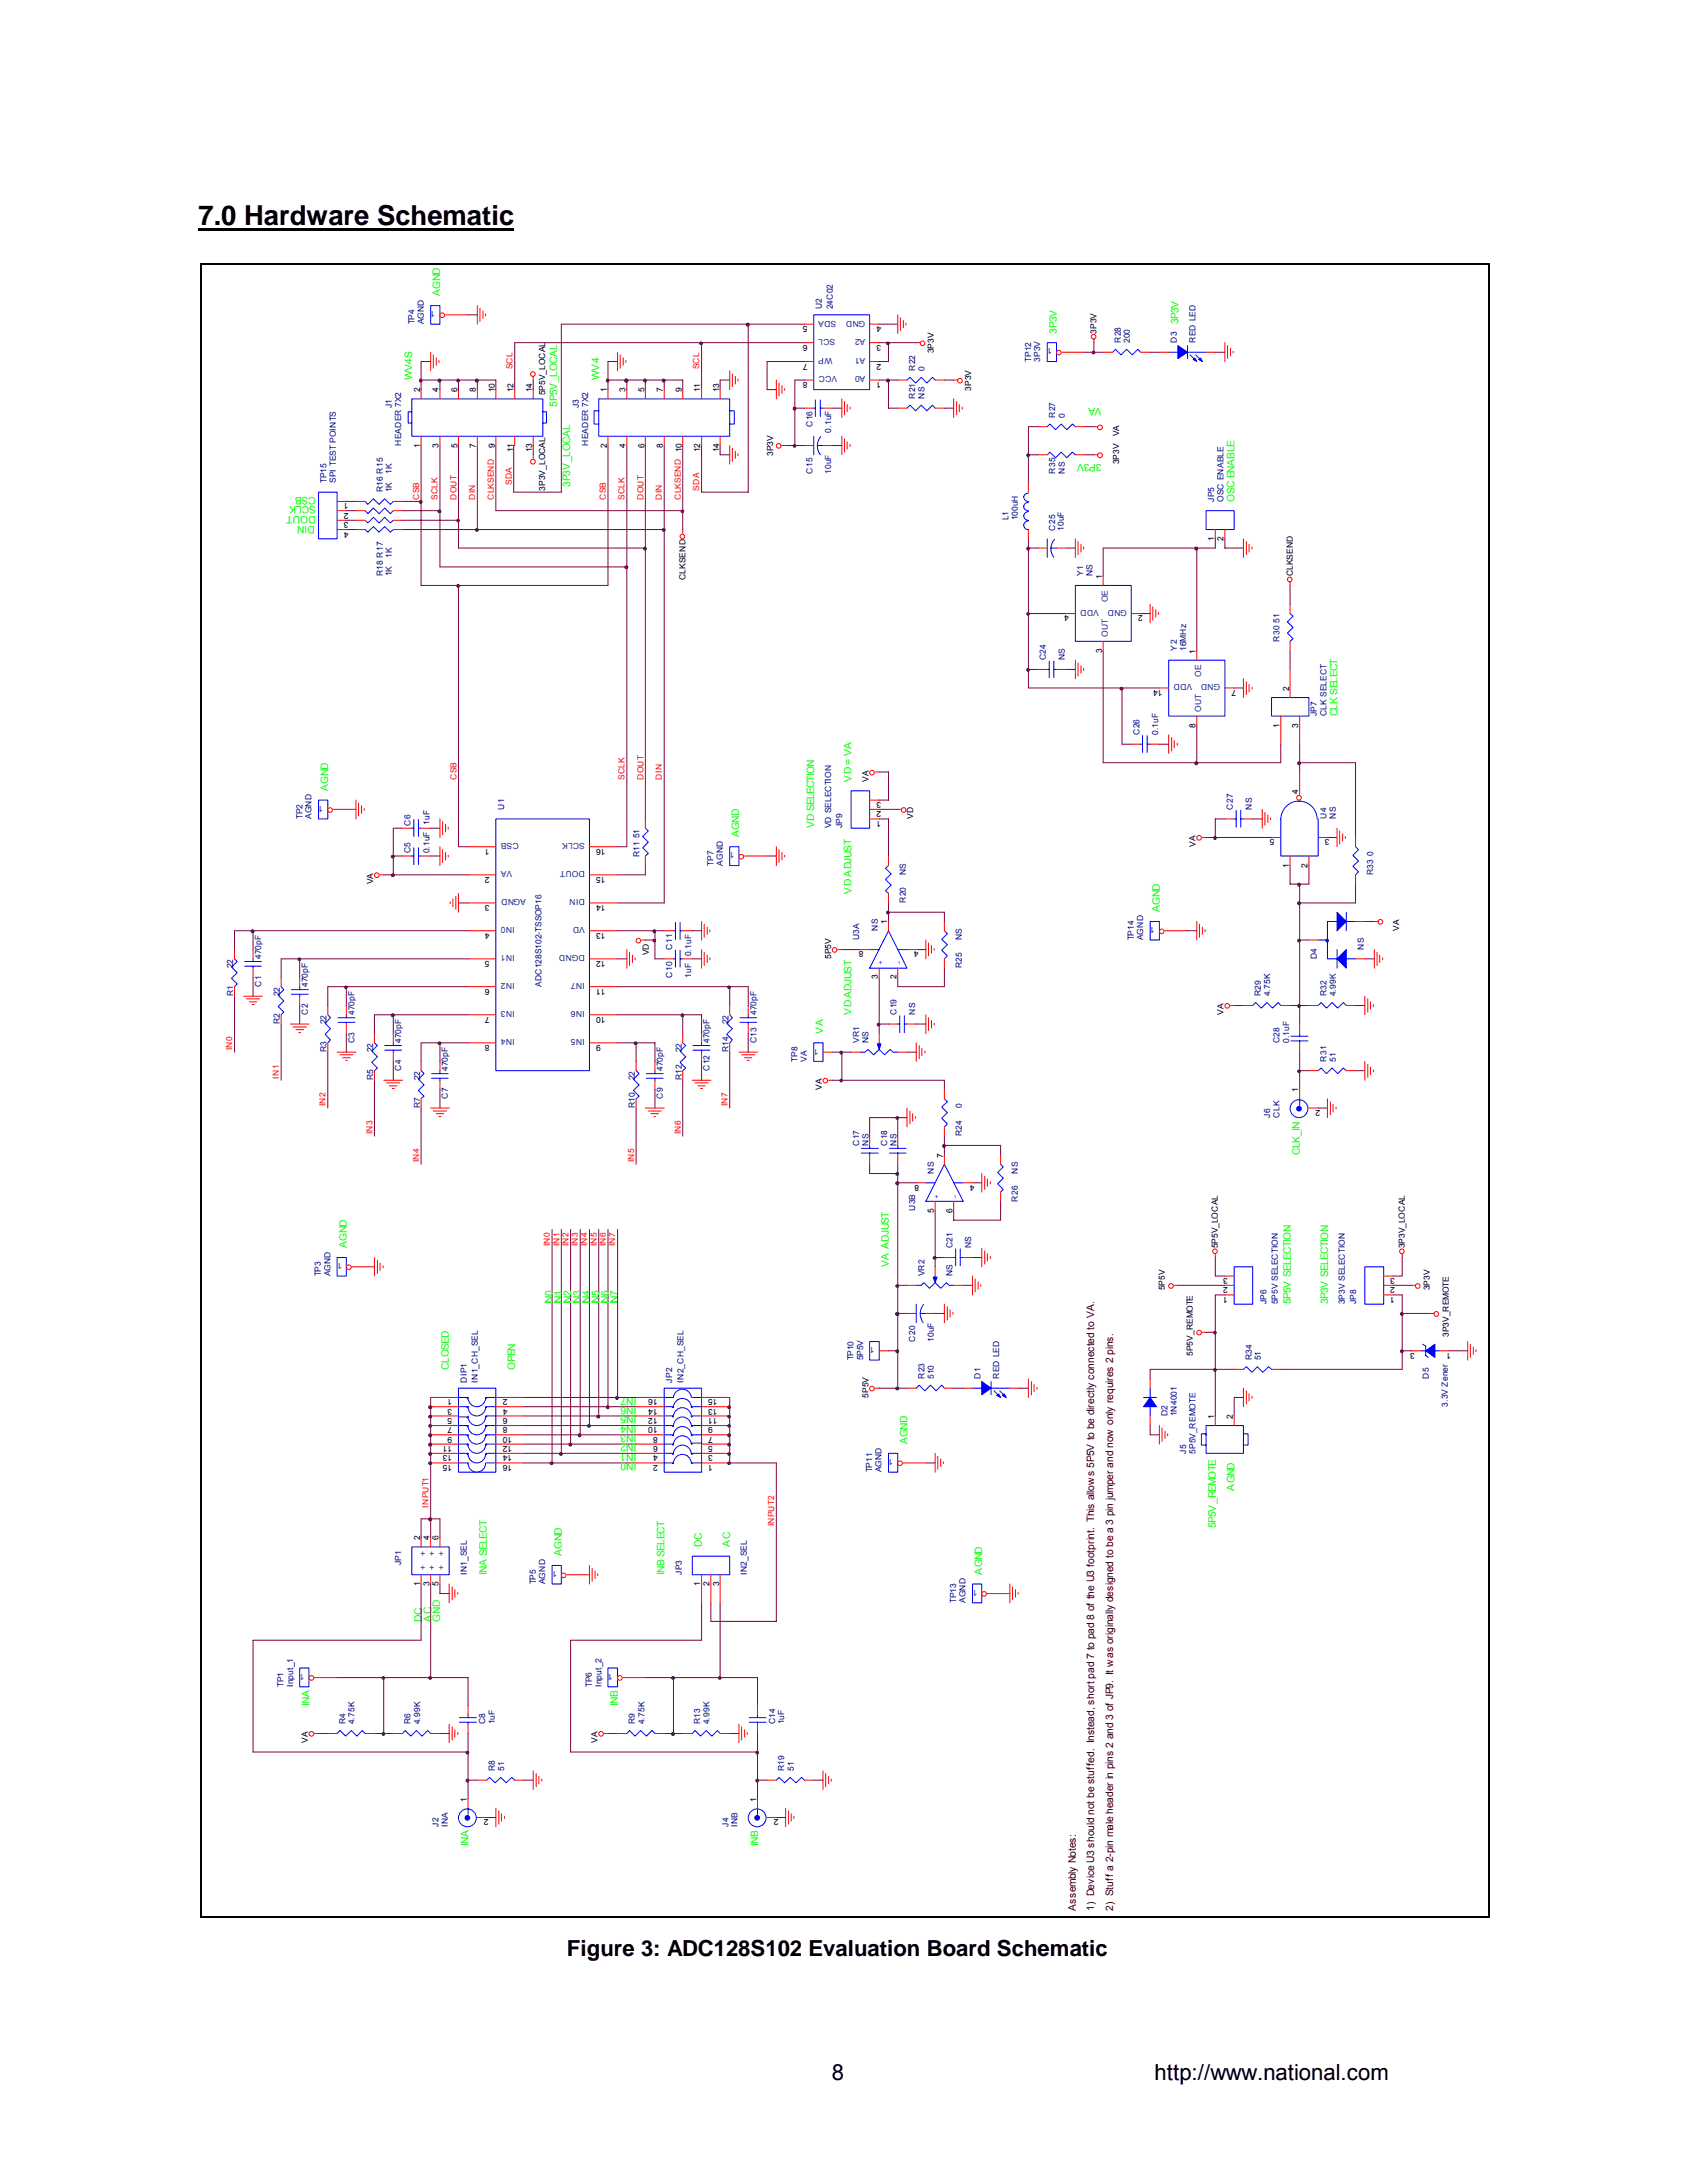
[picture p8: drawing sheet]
<svg xmlns="http://www.w3.org/2000/svg" width="216mm" height="279mm" viewBox="0 0 216 279" stroke-linecap="round" stroke-linejoin="round" font-family="sans-serif">
<defs><g id="words">
<text font-size="3.5" x="25.4" y="28.8">7.0 Hardware Schematic</text>
<g font-size="2.8">
<text x="72.6" y="250.3">Figure 3: ADC128S102 Evaluation Board Schematic</text>
<text x="106.5" y="266.2">8</text>
<text x="147.8" y="266.2">http://www.national.com</text>
</g>
<g font-size="1.3" fill="#0f0">
<text x="56.3" y="37.9" transform="rotate(-90 56.3 37.9)">AGND</text>
<text x="150.8" y="41.5" transform="rotate(-90 150.8 41.5)">3P3V</text>
<text x="135.3" y="42.7" transform="rotate(-90 135.3 42.7)">3P3V</text>
<text x="52.7" y="48.7" transform="rotate(-90 52.7 48.7)">WV4S</text>
<text x="71.3" y="52" transform="rotate(-90 71.3 52)">5P5V_LOCAL</text>
<text x="76.7" y="48.7" transform="rotate(-90 76.7 48.7)">WV4</text>
<text x="141" y="52.3" transform="rotate(-180 141 52.3)">VA</text>
<text x="141" y="59.4" transform="rotate(-180 141 59.4)">3P3V</text>
<text x="40.4" y="64.8" transform="rotate(-180 40.4 64.8)">SCLK</text>
<text x="40.4" y="63.6" transform="rotate(-180 40.4 63.6)">CSB</text>
<text x="40.4" y="66" transform="rotate(-180 40.4 66)">DOUT</text>
<text x="73" y="62.3" transform="rotate(-90 73 62.3)">3P3V_LOCAL</text>
<text x="158" y="64.2" transform="rotate(-90 158 64.2)">OSC ENABLE</text>
<text x="40.3" y="67.3" transform="rotate(-180 40.3 67.3)">DIN</text>
<text x="171.2" y="91.7" transform="rotate(-90 171.2 91.7)">CLK SELECT</text>
<text x="42" y="101.2" transform="rotate(-90 42 101.2)">AGND</text>
<text x="109" y="100" transform="rotate(-90 109 100)">VD = VA</text>
<text x="94.6" y="107.2" transform="rotate(-90 94.6 107.2)">AGND</text>
<text x="104.2" y="106" transform="rotate(-90 104.2 106)">VD SELECTION</text>
<text x="109" y="114.4" transform="rotate(-90 109 114.4)">VD ADJUST</text>
<text x="148.4" y="116.8" transform="rotate(-90 148.4 116.8)">AGND</text>
<text x="109" y="129.9" transform="rotate(-90 109 129.9)">VD ADJUST</text>
<text x="105.4" y="132.3" transform="rotate(-90 105.4 132.3)">VA</text>
<text x="166.4" y="147.8" transform="rotate(-90 166.4 147.8)">CLK_IN</text>
<text x="44.4" y="159.8" transform="rotate(-90 44.4 159.8)">AGND</text>
<text x="70.7" y="166.9" transform="rotate(-90 70.7 166.9)">IN0</text>
<text x="71.9" y="166.9" transform="rotate(-90 71.9 166.9)">IN1</text>
<text x="73.1" y="166.9" transform="rotate(-90 73.1 166.9)">IN2</text>
<text x="74.3" y="166.9" transform="rotate(-90 74.3 166.9)">IN3</text>
<text x="75.5" y="166.9" transform="rotate(-90 75.5 166.9)">IN4</text>
<text x="76.7" y="166.9" transform="rotate(-90 76.7 166.9)">IN5</text>
<text x="77.9" y="166.9" transform="rotate(-90 77.9 166.9)">IN6</text>
<text x="79.1" y="166.9" transform="rotate(-90 79.1 166.9)">IN7</text>
<text x="113.7" y="162.2" transform="rotate(-90 113.7 162.2)">VA ADJUST</text>
<text x="165.2" y="166.9" transform="rotate(-90 165.2 166.9)">5P5V SELECTION</text>
<text x="170" y="166.9" transform="rotate(-90 170 166.9)">3P3V SELECTION</text>
<text x="57.4" y="175.3" transform="rotate(-90 57.4 175.3)">CLOSED</text>
<text x="65.9" y="175.3" transform="rotate(-90 65.9 175.3)">OPEN</text>
<text x="81.4" y="178.9" transform="rotate(-180 81.4 178.9)">IN7</text>
<text x="81.4" y="181.3" transform="rotate(-180 81.4 181.3)">IN5</text>
<text x="81.4" y="180.1" transform="rotate(-180 81.4 180.1)">IN6</text>
<text x="81.4" y="183.7" transform="rotate(-180 81.4 183.7)">IN3</text>
<text x="81.4" y="182.5" transform="rotate(-180 81.4 182.5)">IN4</text>
<text x="81.4" y="184.9" transform="rotate(-180 81.4 184.9)">IN2</text>
<text x="116.1" y="184.9" transform="rotate(-90 116.1 184.9)">AGND</text>
<text x="81.4" y="186.1" transform="rotate(-180 81.4 186.1)">IN1</text>
<text x="81.4" y="187.2" transform="rotate(-180 81.4 187.2)">IN0</text>
<text x="158" y="190.8" transform="rotate(-90 158 190.8)">AGND</text>
<text x="89.8" y="198" transform="rotate(-90 89.8 198)">DC</text>
<text x="93.4" y="198" transform="rotate(-90 93.4 198)">AC</text>
<text x="155.6" y="195.6" transform="rotate(-90 155.6 195.6)">5P5V_REMOTE</text>
<text x="62.3" y="201.6" transform="rotate(-90 62.3 201.6)">INA SELECT</text>
<text x="71.9" y="199.2" transform="rotate(-90 71.9 199.2)">AGND</text>
<text x="85" y="201.6" transform="rotate(-90 85 201.6)">INB SELECT</text>
<text x="125.7" y="201.6" transform="rotate(-90 125.7 201.6)">AGND</text>
<text x="54" y="207.6" transform="rotate(-90 54 207.6)">DC</text>
<text x="55.2" y="207.6" transform="rotate(-90 55.2 207.6)">AC</text>
<text x="56.3" y="207.6" transform="rotate(-90 56.3 207.6)">GND</text>
<text x="39.6" y="218.3" transform="rotate(-90 39.6 218.3)">INA</text>
<text x="79.1" y="218.3" transform="rotate(-90 79.1 218.3)">INB</text>
<text x="59.9" y="236.2" transform="rotate(-90 59.9 236.2)">INA</text>
<text x="97" y="236.2" transform="rotate(-90 97 236.2)">INB</text>
</g>
<g font-size="1.3" fill="#400000">
<text x="137.7" y="244.6" transform="rotate(-90 137.7 244.6)">Assembly Notes:</text>
<text x="140" y="244.6" transform="rotate(-90 140 244.6)">1) Device U3 should not be stuffed. Instead, short pad 7 to pad 8 of the U3 footprint. This allow s 5P5V to be directly connected to VA.</text>
<text x="142.5" y="244.6" transform="rotate(-90 142.5 244.6)">2) Stuff a 2-pin male header in pins 2 and 3 of JP9. It w as originally designed to be a 3 pin jumper and now only requires 2 pins.</text>
</g>
<g font-size="1.1" fill="#000080">
<text x="53" y="41.5" transform="rotate(-90 53 41.5)">TP4</text>
<text x="54.2" y="41.5" transform="rotate(-90 54.2 41.5)">AGND</text>
<text x="105.2" y="39.6" transform="rotate(-90 105.2 39.6)">U2</text>
<text x="106.6" y="39.6" transform="rotate(-90 106.6 39.6)">24C02</text>
<text x="117.1" y="47.5" transform="rotate(-90 117.1 47.5)">R22</text>
<text x="118.3" y="47.5" transform="rotate(-90 118.3 47.5)">0</text>
<text x="132" y="46.3" transform="rotate(-90 132 46.3)">TP12</text>
<text x="133.1" y="46.3" transform="rotate(-90 133.1 46.3)">3P3V</text>
<text x="143.4" y="43.9" transform="rotate(-90 143.4 43.9)">R28</text>
<text x="144.6" y="43.9" transform="rotate(-90 144.6 43.9)">200</text>
<text x="150.6" y="43.9" transform="rotate(-90 150.6 43.9)">D3</text>
<text x="153" y="43.9" transform="rotate(-90 153 43.9)">RED LED</text>
<text x="50.2" y="52.2" transform="rotate(-90 50.2 52.2)">J1</text>
<text x="74.1" y="52.2" transform="rotate(-90 74.1 52.2)">J3</text>
<text x="117.1" y="51.1" transform="rotate(-90 117.1 51.1)">R21</text>
<text x="118.3" y="51.1" transform="rotate(-90 118.3 51.1)">NS</text>
<text x="135" y="53.5" transform="rotate(-90 135 53.5)">R27</text>
<text x="136.3" y="53.5" transform="rotate(-90 136.3 53.5)">0</text>
<text x="51.4" y="57" transform="rotate(-90 51.4 57)">HEADER 7X2</text>
<text x="75.3" y="57" transform="rotate(-90 75.3 57)">HEADER 7X2</text>
<text x="104" y="54.7" transform="rotate(-90 104 54.7)">C16</text>
<text x="106.4" y="55.4" transform="rotate(-90 106.4 55.4)">0.1uF</text>
<text x="41.8" y="61.8" transform="rotate(-90 41.8 61.8)">TP15</text>
<text x="43" y="61.8" transform="rotate(-90 43 61.8)">SPI TEST POINTS</text>
<text x="49" y="63" transform="rotate(-90 49 63)">R16 R15</text>
<text x="50.2" y="63" transform="rotate(-90 50.2 63)">1K</text>
<text x="50.2" y="60.6" transform="rotate(-90 50.2 60.6)">1K</text>
<text x="104" y="60.6" transform="rotate(-90 104 60.6)">C15</text>
<text x="106.4" y="60.6" transform="rotate(-90 106.4 60.6)">10uF</text>
<text x="135" y="60.6" transform="rotate(-90 135 60.6)">R35</text>
<text x="136.3" y="60.6" transform="rotate(-90 136.3 60.6)">NS</text>
<text x="155.4" y="64.2" transform="rotate(-90 155.4 64.2)">JP5</text>
<text x="156.6" y="64.2" transform="rotate(-90 156.6 64.2)">OSC ENABLE</text>
<text x="50.2" y="71.4" transform="rotate(-90 50.2 71.4)">1K</text>
<text x="129.1" y="66.6" transform="rotate(-90 129.1 66.6)">L1</text>
<text x="130.3" y="66.6" transform="rotate(-90 130.3 66.6)">100uH</text>
<text x="135" y="67.9" transform="rotate(-90 135 67.9)">C25</text>
<text x="136.1" y="67.9" transform="rotate(-90 136.1 67.9)">10uF</text>
<text x="49" y="73.7" transform="rotate(-90 49 73.7)">R18 R17</text>
<text x="50.2" y="73.7" transform="rotate(-90 50.2 73.7)">1K</text>
<text x="138.6" y="73.7" transform="rotate(-90 138.6 73.7)">Y1</text>
<text x="139.8" y="73.7" transform="rotate(-90 139.8 73.7)">NS</text>
<text x="150.6" y="83.3" transform="rotate(-90 150.6 83.3)">Y2</text>
<text x="151.8" y="83.3" transform="rotate(-90 151.8 83.3)">16MHz</text>
<text x="163.7" y="82.1" transform="rotate(-90 163.7 82.1)">R30 51</text>
<text x="133.9" y="84.5" transform="rotate(-90 133.9 84.5)">C24</text>
<text x="136.3" y="84.5" transform="rotate(-90 136.3 84.5)">NS</text>
<text x="145.8" y="94.1" transform="rotate(-90 145.8 94.1)">C26</text>
<text x="148.2" y="94.1" transform="rotate(-90 148.2 94.1)">0.1uF</text>
<text x="168.5" y="91.7" transform="rotate(-90 168.5 91.7)">JP7</text>
<text x="169.8" y="91.7" transform="rotate(-90 169.8 91.7)">CLK SELECT</text>
<text x="38.7" y="104.8" transform="rotate(-90 38.7 104.8)">TP2</text>
<text x="39.9" y="104.8" transform="rotate(-90 39.9 104.8)">AGND</text>
<text x="52.5" y="105.7" transform="rotate(-90 52.5 105.7)">C6</text>
<text x="54.9" y="105.5" transform="rotate(-90 54.9 105.5)">1uF</text>
<text x="64.5" y="103.6" transform="rotate(-90 64.5 103.6)">U1</text>
<text x="106.4" y="106" transform="rotate(-90 106.4 106)">VD SELECTION</text>
<text x="107.8" y="106" transform="rotate(-90 107.8 106)">JP9</text>
<text x="157.8" y="103.6" transform="rotate(-90 157.8 103.6)">C27</text>
<text x="160.2" y="103.6" transform="rotate(-90 160.2 103.6)">NS</text>
<text x="169.8" y="104.8" transform="rotate(-90 169.8 104.8)">U4</text>
<text x="170.9" y="104.8" transform="rotate(-90 170.9 104.8)">NS</text>
<text x="52.5" y="109.2" transform="rotate(-90 52.5 109.2)">C5</text>
<text x="54.9" y="109.2" transform="rotate(-90 54.9 109.2)">0.1uF</text>
<text x="81.8" y="109.7" transform="rotate(-90 81.8 109.7)">R11 51</text>
<text x="91.3" y="110.8" transform="rotate(-90 91.3 110.8)">TP7</text>
<text x="92.5" y="110.8" transform="rotate(-90 92.5 110.8)">AGND</text>
<text x="115.9" y="112" transform="rotate(-90 115.9 112)">NS</text>
<text x="175.7" y="112" transform="rotate(-90 175.7 112)">R33 0</text>
<text x="112.4" y="119.2" transform="rotate(-90 112.4 119.2)">NS</text>
<text x="115.9" y="115.6" transform="rotate(-90 115.9 115.6)">R20</text>
<text x="29.8" y="124" transform="rotate(-90 29.8 124)">22</text>
<text x="33.4" y="122.7" transform="rotate(-90 33.4 122.7)">470pF</text>
<text x="86" y="125.1" transform="rotate(-90 86 125.1)">C10</text>
<text x="86" y="121.5" transform="rotate(-90 86 121.5)">C11</text>
<text x="88.4" y="125.1" transform="rotate(-90 88.4 125.1)">1uF</text>
<text x="88.4" y="122.4" transform="rotate(-90 88.4 122.4)">0.1uF</text>
<text x="109.9" y="120.4" transform="rotate(-90 109.9 120.4)">U3A</text>
<text x="123.1" y="124" transform="rotate(-90 123.1 124)">R25</text>
<text x="123.1" y="120.4" transform="rotate(-90 123.1 120.4)">NS</text>
<text x="145.1" y="120.4" transform="rotate(-90 145.1 120.4)">TP14</text>
<text x="146.3" y="120.4" transform="rotate(-90 146.3 120.4)">AGND</text>
<text x="168.5" y="122.7" transform="rotate(-90 168.5 122.7)">D4</text>
<text x="174.5" y="121.5" transform="rotate(-90 174.5 121.5)">NS</text>
<text x="29.8" y="127.5" transform="rotate(-90 29.8 127.5)">R1</text>
<text x="33.4" y="126.3" transform="rotate(-90 33.4 126.3)">C1</text>
<text x="35.8" y="131.1" transform="rotate(-90 35.8 131.1)">R2</text>
<text x="35.8" y="127.5" transform="rotate(-90 35.8 127.5)">22</text>
<text x="39.4" y="129.9" transform="rotate(-90 39.4 129.9)">C2</text>
<text x="39.4" y="126.3" transform="rotate(-90 39.4 126.3)">470pF</text>
<text x="41.8" y="131.1" transform="rotate(-90 41.8 131.1)">22</text>
<text x="45.4" y="129.9" transform="rotate(-90 45.4 129.9)">470pF</text>
<text x="69.3" y="126.3" transform="rotate(-90 69.3 126.3)">ADC128S102-TSSOP16</text>
<text x="93.2" y="131.1" transform="rotate(-90 93.2 131.1)">22</text>
<text x="96.8" y="129.9" transform="rotate(-90 96.8 129.9)">470pF</text>
<text x="114.7" y="129.9" transform="rotate(-90 114.7 129.9)">C19</text>
<text x="117.1" y="129.9" transform="rotate(-90 117.1 129.9)">NS</text>
<text x="161.4" y="127.5" transform="rotate(-90 161.4 127.5)">R29</text>
<text x="162.6" y="127.5" transform="rotate(-90 162.6 127.5)">4.75K</text>
<text x="169.8" y="127.5" transform="rotate(-90 169.8 127.5)">R32</text>
<text x="170.9" y="127.5" transform="rotate(-90 170.9 127.5)">4.99K</text>
<text x="41.8" y="134.7" transform="rotate(-90 41.8 134.7)">R3</text>
<text x="45.4" y="133.5" transform="rotate(-90 45.4 133.5)">C3</text>
<text x="47.8" y="134.7" transform="rotate(-90 47.8 134.7)">22</text>
<text x="51.4" y="137.1" transform="rotate(-90 51.4 137.1)">C4</text>
<text x="51.4" y="133.5" transform="rotate(-90 51.4 133.5)">470pF</text>
<text x="57.3" y="137.1" transform="rotate(-90 57.3 137.1)">470pF</text>
<text x="84.8" y="137.1" transform="rotate(-90 84.8 137.1)">470pF</text>
<text x="87.2" y="134.7" transform="rotate(-90 87.2 134.7)">22</text>
<text x="90.8" y="137.1" transform="rotate(-90 90.8 137.1)">C12</text>
<text x="90.8" y="133.5" transform="rotate(-90 90.8 133.5)">470pF</text>
<text x="93.2" y="134.7" transform="rotate(-90 93.2 134.7)">R14</text>
<text x="96.8" y="133.5" transform="rotate(-90 96.8 133.5)">C13</text>
<text x="102.1" y="135.9" transform="rotate(-90 102.1 135.9)">TP8</text>
<text x="103.3" y="135.9" transform="rotate(-90 103.3 135.9)">VA</text>
<text x="109.9" y="133.5" transform="rotate(-90 109.9 133.5)">VR1</text>
<text x="111.2" y="133.5" transform="rotate(-90 111.2 133.5)">NS</text>
<text x="163.7" y="133.5" transform="rotate(-90 163.7 133.5)">C28</text>
<text x="165" y="133.5" transform="rotate(-90 165 133.5)">0.1uF</text>
<text x="169.8" y="135.9" transform="rotate(-90 169.8 135.9)">R31</text>
<text x="170.9" y="135.9" transform="rotate(-90 170.9 135.9)">51</text>
<text x="47.8" y="138.3" transform="rotate(-90 47.8 138.3)">R5</text>
<text x="53.8" y="141.9" transform="rotate(-90 53.8 141.9)">R7</text>
<text x="53.8" y="138.3" transform="rotate(-90 53.8 138.3)">22</text>
<text x="57.3" y="140.7" transform="rotate(-90 57.3 140.7)">C7</text>
<text x="81.2" y="141.9" transform="rotate(-90 81.2 141.9)">R10</text>
<text x="81.2" y="138.3" transform="rotate(-90 81.2 138.3)">22</text>
<text x="84.8" y="140.7" transform="rotate(-90 84.8 140.7)">C9</text>
<text x="87.2" y="138.3" transform="rotate(-90 87.2 138.3)">R12</text>
<text x="123.1" y="141.9" transform="rotate(-90 123.1 141.9)">0</text>
<text x="162.6" y="143" transform="rotate(-90 162.6 143)">J6</text>
<text x="163.7" y="143" transform="rotate(-90 163.7 143)">CLK</text>
<text x="109.9" y="146.6" transform="rotate(-90 109.9 146.6)">C17</text>
<text x="111.2" y="146.6" transform="rotate(-90 111.2 146.6)">NS</text>
<text x="113.5" y="146.6" transform="rotate(-90 113.5 146.6)">C18</text>
<text x="114.7" y="146.6" transform="rotate(-90 114.7 146.6)">NS</text>
<text x="123.1" y="145.4" transform="rotate(-90 123.1 145.4)">R24</text>
<text x="117.1" y="155" transform="rotate(-90 117.1 155)">U3B</text>
<text x="119.5" y="150.2" transform="rotate(-90 119.5 150.2)">NS</text>
<text x="130.3" y="153.8" transform="rotate(-90 130.3 153.8)">R26</text>
<text x="130.3" y="150.2" transform="rotate(-90 130.3 150.2)">NS</text>
<text x="121.9" y="159.8" transform="rotate(-90 121.9 159.8)">C21</text>
<text x="124.3" y="159.8" transform="rotate(-90 124.3 159.8)">NS</text>
<text x="41.1" y="163.4" transform="rotate(-90 41.1 163.4)">TP3</text>
<text x="42.3" y="163.4" transform="rotate(-90 42.3 163.4)">AGND</text>
<text x="118.3" y="163.4" transform="rotate(-90 118.3 163.4)">VR2</text>
<text x="121.9" y="163.4" transform="rotate(-90 121.9 163.4)">NS</text>
<text x="162.1" y="166.9" transform="rotate(-90 162.1 166.9)">JP6</text>
<text x="163.5" y="166.9" transform="rotate(-90 163.5 166.9)">5P5V SELECTION</text>
<text x="172.1" y="166.9" transform="rotate(-90 172.1 166.9)">3P3V SELECTION</text>
<text x="173.6" y="166.9" transform="rotate(-90 173.6 166.9)">JP8</text>
<text x="117.1" y="171.7" transform="rotate(-90 117.1 171.7)">C20</text>
<text x="119.5" y="171.7" transform="rotate(-90 119.5 171.7)">10uF</text>
<text x="59.7" y="177" transform="rotate(-90 59.7 177)">DIP1</text>
<text x="61.2" y="177" transform="rotate(-90 61.2 177)">IN1_CH_SEL</text>
<text x="86" y="177" transform="rotate(-90 86 177)">JP2</text>
<text x="87.5" y="177" transform="rotate(-90 87.5 177)">IN2_CH_SEL</text>
<text x="109.2" y="174.1" transform="rotate(-90 109.2 174.1)">TP10</text>
<text x="110.4" y="174.1" transform="rotate(-90 110.4 174.1)">5P5V</text>
<text x="118.3" y="176.5" transform="rotate(-90 118.3 176.5)">R23</text>
<text x="119.5" y="176.5" transform="rotate(-90 119.5 176.5)">510</text>
<text x="125.5" y="176.5" transform="rotate(-90 125.5 176.5)">D1</text>
<text x="127.9" y="176.5" transform="rotate(-90 127.9 176.5)">RED LED</text>
<text x="160.2" y="174.1" transform="rotate(-90 160.2 174.1)">R34</text>
<text x="161.4" y="174.1" transform="rotate(-90 161.4 174.1)">51</text>
<text x="182.9" y="176.5" transform="rotate(-90 182.9 176.5)">D5</text>
<text x="149.4" y="181.3" transform="rotate(-90 149.4 181.3)">D2</text>
<text x="150.6" y="181.3" transform="rotate(-90 150.6 181.3)">1N4001</text>
<text x="185.3" y="180.1" transform="rotate(-90 185.3 180.1)">3.3V Zener</text>
<text x="111.6" y="188.4" transform="rotate(-90 111.6 188.4)">TP11</text>
<text x="112.8" y="188.4" transform="rotate(-90 112.8 188.4)">AGND</text>
<text x="151.8" y="186.1" transform="rotate(-90 151.8 186.1)">J5</text>
<text x="153" y="186.1" transform="rotate(-90 153 186.1)">5P5V_REMOTE</text>
<text x="51.4" y="200.4" transform="rotate(-90 51.4 200.4)">JP1</text>
<text x="59.7" y="201.6" transform="rotate(-90 59.7 201.6)">IN1_SEL</text>
<text x="68.6" y="202.8" transform="rotate(-90 68.6 202.8)">TP5</text>
<text x="69.8" y="202.8" transform="rotate(-90 69.8 202.8)">AGND</text>
<text x="87.2" y="201.6" transform="rotate(-90 87.2 201.6)">JP3</text>
<text x="95.6" y="201.6" transform="rotate(-90 95.6 201.6)">IN2_SEL</text>
<text x="122.4" y="205.1" transform="rotate(-90 122.4 205.1)">TP13</text>
<text x="123.6" y="205.1" transform="rotate(-90 123.6 205.1)">AGND</text>
<text x="36.3" y="215.9" transform="rotate(-90 36.3 215.9)">TP1</text>
<text x="37.5" y="215.9" transform="rotate(-90 37.5 215.9)">Input_1</text>
<text x="75.7" y="215.9" transform="rotate(-90 75.7 215.9)">TP6</text>
<text x="77" y="215.9" transform="rotate(-90 77 215.9)">Input_2</text>
<text x="44.2" y="220.7" transform="rotate(-90 44.2 220.7)">R4</text>
<text x="45.4" y="220.7" transform="rotate(-90 45.4 220.7)">4.75K</text>
<text x="52.5" y="220.7" transform="rotate(-90 52.5 220.7)">R6</text>
<text x="53.8" y="220.7" transform="rotate(-90 53.8 220.7)">4.99K</text>
<text x="62.1" y="220.7" transform="rotate(-90 62.1 220.7)">C8</text>
<text x="63.3" y="220.7" transform="rotate(-90 63.3 220.7)">1uF</text>
<text x="81.2" y="220.7" transform="rotate(-90 81.2 220.7)">R9</text>
<text x="82.5" y="220.7" transform="rotate(-90 82.5 220.7)">4.75K</text>
<text x="89.6" y="220.7" transform="rotate(-90 89.6 220.7)">R13</text>
<text x="90.8" y="220.7" transform="rotate(-90 90.8 220.7)">4.99K</text>
<text x="99.2" y="220.7" transform="rotate(-90 99.2 220.7)">C14</text>
<text x="100.4" y="220.7" transform="rotate(-90 100.4 220.7)">1uF</text>
<text x="63.3" y="226.7" transform="rotate(-90 63.3 226.7)">R8</text>
<text x="64.5" y="226.7" transform="rotate(-90 64.5 226.7)">51</text>
<text x="100.4" y="226.7" transform="rotate(-90 100.4 226.7)">R19</text>
<text x="101.6" y="226.7" transform="rotate(-90 101.6 226.7)">51</text>
<text x="56.1" y="233.8" transform="rotate(-90 56.1 233.8)">J2</text>
<text x="57.3" y="233.8" transform="rotate(-90 57.3 233.8)">INA</text>
<text x="93.2" y="233.8" transform="rotate(-90 93.2 233.8)">J4</text>
<text x="94.4" y="233.8" transform="rotate(-90 94.4 233.8)">INB</text>
</g>
<g font-size="1.1" fill="#004080">
<text x="55.7" y="39.8" transform="rotate(-180 55.7 39.8)">1</text>
<text x="107" y="41" transform="rotate(-180 107 41)">SDA</text>
<text x="110.7" y="41" transform="rotate(-180 110.7 41)">GND</text>
<text x="106.6" y="45.8" transform="rotate(-180 106.6 45.8)">WP</text>
<text x="106.9" y="43.4" transform="rotate(-180 106.9 43.4)">SCL</text>
<text x="110.7" y="45.8" transform="rotate(-180 110.7 45.8)">A1</text>
<text x="110.7" y="43.4" transform="rotate(-180 110.7 43.4)">A2</text>
<text x="134.7" y="44.6" transform="rotate(-180 134.7 44.6)">1</text>
<text x="107.1" y="48.2" transform="rotate(-180 107.1 48.2)">VCC</text>
<text x="110.7" y="48.2" transform="rotate(-180 110.7 48.2)">A0</text>
<text x="141.8" y="77.1" transform="rotate(-90 141.8 77.1)">OE</text>
<text x="140.6" y="78.1" transform="rotate(-180 140.6 78.1)">VDD</text>
<text x="141.8" y="81.5" transform="rotate(-90 141.8 81.5)">OUT</text>
<text x="144.2" y="78.1" transform="rotate(-180 144.2 78.1)">GND</text>
<text x="152.6" y="87.6" transform="rotate(-180 152.6 87.6)">VDD</text>
<text x="153.7" y="86.7" transform="rotate(-90 153.7 86.7)">OE</text>
<text x="156.2" y="87.6" transform="rotate(-180 156.2 87.6)">GND</text>
<text x="153.7" y="91.1" transform="rotate(-90 153.7 91.1)">OUT</text>
<text x="41.4" y="103.1" transform="rotate(-180 41.4 103.1)">1</text>
<text x="66.4" y="107.9" transform="rotate(-180 66.4 107.9)">CSB</text>
<text x="74.8" y="107.9" transform="rotate(-180 74.8 107.9)">SCLK</text>
<text x="65.5" y="111.5" transform="rotate(-180 65.5 111.5)">VA</text>
<text x="74.8" y="111.5" transform="rotate(-180 74.8 111.5)">DOUT</text>
<text x="94" y="109.1" transform="rotate(-180 94 109.1)">1</text>
<text x="65.9" y="118.7" transform="rotate(-180 65.9 118.7)">IN0</text>
<text x="67.3" y="115.1" transform="rotate(-180 67.3 115.1)">AGND</text>
<text x="74.8" y="118.7" transform="rotate(-180 74.8 118.7)">VD</text>
<text x="74.8" y="115.1" transform="rotate(-180 74.8 115.1)">DIN</text>
<text x="147.8" y="118.7" transform="rotate(-180 147.8 118.7)">1</text>
<text x="65.9" y="122.3" transform="rotate(-180 65.9 122.3)">IN1</text>
<text x="65.9" y="125.8" transform="rotate(-180 65.9 125.8)">IN2</text>
<text x="74.8" y="122.3" transform="rotate(-180 74.8 122.3)">DGND</text>
<text x="74.8" y="125.8" transform="rotate(-180 74.8 125.8)">IN7</text>
<text x="65.9" y="129.4" transform="rotate(-180 65.9 129.4)">IN3</text>
<text x="74.8" y="129.4" transform="rotate(-180 74.8 129.4)">IN6</text>
<text x="65.9" y="133" transform="rotate(-180 65.9 133)">IN4</text>
<text x="74.8" y="133" transform="rotate(-180 74.8 133)">IN5</text>
<text x="104.7" y="134.2" transform="rotate(-180 104.7 134.2)">1</text>
<text x="43.8" y="161.7" transform="rotate(-180 43.8 161.7)">1</text>
<text x="111.9" y="172.4" transform="rotate(-180 111.9 172.4)">1</text>
<text x="114.3" y="186.7" transform="rotate(-180 114.3 186.7)">1</text>
<text x="54.5" y="201" transform="rotate(-90 54.5 201)">+</text>
<text x="54.5" y="199.2" transform="rotate(-90 54.5 199.2)">+</text>
<text x="55.7" y="201" transform="rotate(-90 55.7 201)">+</text>
<text x="55.7" y="199.2" transform="rotate(-90 55.7 199.2)">+</text>
<text x="56.9" y="201" transform="rotate(-90 56.9 201)">+</text>
<text x="56.9" y="199.2" transform="rotate(-90 56.9 199.2)">+</text>
<text x="71.3" y="201.1" transform="rotate(-180 71.3 201.1)">1</text>
<text x="125.1" y="203.5" transform="rotate(-180 125.1 203.5)">1</text>
<text x="39" y="214.2" transform="rotate(-180 39 214.2)">1</text>
<text x="78.4" y="214.2" transform="rotate(-180 78.4 214.2)">1</text>
</g>
<g font-size="1.1">
<text x="103.3" y="41.7" transform="rotate(-180 103.3 41.7)">5</text>
<text x="112.8" y="41.7" transform="rotate(-180 112.8 41.7)">4</text>
<text x="103.3" y="44.1" transform="rotate(-180 103.3 44.1)">6</text>
<text x="103.3" y="46.5" transform="rotate(-180 103.3 46.5)">7</text>
<text x="112.8" y="46.5" transform="rotate(-180 112.8 46.5)">2</text>
<text x="112.8" y="44.1" transform="rotate(-180 112.8 44.1)">3</text>
<text x="119.5" y="45.2" transform="rotate(-90 119.5 45.2)">3P3V</text>
<text x="140.3" y="42.7" transform="rotate(-90 140.3 42.7)">3P3V</text>
<text x="53.8" y="50.2" transform="rotate(-90 53.8 50.2)">2</text>
<text x="56.1" y="50.2" transform="rotate(-90 56.1 50.2)">4</text>
<text x="58.5" y="50.2" transform="rotate(-90 58.5 50.2)">6</text>
<text x="60.9" y="50.2" transform="rotate(-90 60.9 50.2)">8</text>
<text x="63.3" y="50.2" transform="rotate(-90 63.3 50.2)">10</text>
<text x="65.7" y="50.2" transform="rotate(-90 65.7 50.2)">12</text>
<text x="68.1" y="50.2" transform="rotate(-90 68.1 50.2)">14</text>
<text x="69.8" y="50.6" transform="rotate(-90 69.8 50.6)">5P5V_LOCAL</text>
<text x="77.7" y="50.2" transform="rotate(-90 77.7 50.2)">1</text>
<text x="80.1" y="50.2" transform="rotate(-90 80.1 50.2)">3</text>
<text x="82.5" y="50.2" transform="rotate(-90 82.5 50.2)">5</text>
<text x="84.8" y="50.2" transform="rotate(-90 84.8 50.2)">7</text>
<text x="87.2" y="50.2" transform="rotate(-90 87.2 50.2)">9</text>
<text x="89.6" y="50.2" transform="rotate(-90 89.6 50.2)">11</text>
<text x="92" y="50.2" transform="rotate(-90 92 50.2)">13</text>
<text x="103.3" y="48.9" transform="rotate(-180 103.3 48.9)">8</text>
<text x="112.8" y="48.9" transform="rotate(-180 112.8 48.9)">1</text>
<text x="124.3" y="50" transform="rotate(-90 124.3 50)">3P3V</text>
<text x="53.8" y="57.3" transform="rotate(-90 53.8 57.3)">1</text>
<text x="56.1" y="57.3" transform="rotate(-90 56.1 57.3)">3</text>
<text x="58.5" y="57.3" transform="rotate(-90 58.5 57.3)">5</text>
<text x="60.9" y="57.3" transform="rotate(-90 60.9 57.3)">7</text>
<text x="63.3" y="57.3" transform="rotate(-90 63.3 57.3)">9</text>
<text x="65.7" y="57.9" transform="rotate(-90 65.7 57.9)">11</text>
<text x="68.1" y="57.9" transform="rotate(-90 68.1 57.9)">13</text>
<text x="77.7" y="57.3" transform="rotate(-90 77.7 57.3)">2</text>
<text x="80.1" y="57.3" transform="rotate(-90 80.1 57.3)">4</text>
<text x="82.5" y="57.3" transform="rotate(-90 82.5 57.3)">6</text>
<text x="84.8" y="57.3" transform="rotate(-90 84.8 57.3)">8</text>
<text x="87.2" y="57.9" transform="rotate(-90 87.2 57.9)">10</text>
<text x="89.6" y="57.9" transform="rotate(-90 89.6 57.9)">12</text>
<text x="92" y="57.9" transform="rotate(-90 92 57.9)">14</text>
<text x="98.9" y="58.3" transform="rotate(-90 98.9 58.3)">3P3V</text>
<text x="143.2" y="59.4" transform="rotate(-90 143.2 59.4)">3P3V</text>
<text x="143.2" y="55.8" transform="rotate(-90 143.2 55.8)">VA</text>
<text x="44.6" y="64.4" transform="rotate(-180 44.6 64.4)">1</text>
<text x="44.6" y="65.6" transform="rotate(-180 44.6 65.6)">2</text>
<text x="69.8" y="62.8" transform="rotate(-90 69.8 62.8)">3P3V_LOCAL</text>
<text x="44.6" y="66.8" transform="rotate(-180 44.6 66.8)">3</text>
<text x="44.6" y="68" transform="rotate(-180 44.6 68)">4</text>
<text x="155.4" y="69.2" transform="rotate(-90 155.4 69.2)">1</text>
<text x="156.6" y="69.2" transform="rotate(-90 156.6 69.2)">2</text>
<text x="87.7" y="74.3" transform="rotate(-90 87.7 74.3)">CLKSEND</text>
<text x="141.1" y="74.1" transform="rotate(-90 141.1 74.1)">1</text>
<text x="165.4" y="73.7" transform="rotate(-90 165.4 73.7)">CLKSEND</text>
<text x="136.8" y="78.7" transform="rotate(-180 136.8 78.7)">4</text>
<text x="141.1" y="83.6" transform="rotate(-90 141.1 83.6)">3</text>
<text x="146.3" y="78.7" transform="rotate(-180 146.3 78.7)">2</text>
<text x="153" y="83.7" transform="rotate(-90 153 83.7)">1</text>
<text x="148.8" y="88.3" transform="rotate(-180 148.8 88.3)">14</text>
<text x="158.2" y="88.3" transform="rotate(-180 158.2 88.3)">7</text>
<text x="165" y="88.4" transform="rotate(-90 165 88.4)">2</text>
<text x="153" y="93.1" transform="rotate(-90 153 93.1)">8</text>
<text x="163.7" y="93.1" transform="rotate(-90 163.7 93.1)">1</text>
<text x="166.2" y="93.1" transform="rotate(-90 166.2 93.1)">3</text>
<text x="111.2" y="100" transform="rotate(-90 111.2 100)">VA</text>
<text x="166.2" y="101.6" transform="rotate(-90 166.2 101.6)">4</text>
<text x="112.8" y="105" transform="rotate(-180 112.8 105)">1</text>
<text x="112.8" y="103.8" transform="rotate(-180 112.8 103.8)">2</text>
<text x="112.8" y="102.7" transform="rotate(-180 112.8 102.7)">3</text>
<text x="116.9" y="104.8" transform="rotate(-90 116.9 104.8)">VD</text>
<text x="163.1" y="107.4" transform="rotate(-180 163.1 107.4)">5</text>
<text x="170.1" y="107.4" transform="rotate(-180 170.1 107.4)">3</text>
<text x="47.8" y="113.2" transform="rotate(-90 47.8 113.2)">VA</text>
<text x="62.7" y="112.2" transform="rotate(-180 62.7 112.2)">2</text>
<text x="62.7" y="108.6" transform="rotate(-180 62.7 108.6)">1</text>
<text x="77.5" y="112.2" transform="rotate(-180 77.5 112.2)">15</text>
<text x="77.5" y="108.6" transform="rotate(-180 77.5 108.6)">16</text>
<text x="153" y="108.4" transform="rotate(-90 153 108.4)">VA</text>
<text x="165" y="111" transform="rotate(-90 165 111)">1</text>
<text x="167.3" y="111" transform="rotate(-90 167.3 111)">2</text>
<text x="62.7" y="115.8" transform="rotate(-180 62.7 115.8)">3</text>
<text x="62.7" y="119.4" transform="rotate(-180 62.7 119.4)">4</text>
<text x="77.5" y="119.4" transform="rotate(-180 77.5 119.4)">13</text>
<text x="77.5" y="115.8" transform="rotate(-180 77.5 115.8)">14</text>
<text x="113.5" y="118.3" transform="rotate(-90 113.5 118.3)">1</text>
<text x="179.1" y="119.2" transform="rotate(-90 179.1 119.2)">VA</text>
<text x="62.7" y="123" transform="rotate(-180 62.7 123)">5</text>
<text x="77.5" y="123" transform="rotate(-180 77.5 123)">12</text>
<text x="83.1" y="122.3" transform="rotate(-90 83.1 122.3)">VD</text>
<text x="106.4" y="122.7" transform="rotate(-90 106.4 122.7)">5P5V</text>
<text x="110.5" y="121.8" transform="rotate(-180 110.5 121.8)">8</text>
<text x="112.4" y="125.3" transform="rotate(-90 112.4 125.3)">3</text>
<text x="114.7" y="125.3" transform="rotate(-90 114.7 125.3)">2</text>
<text x="117.6" y="121.8" transform="rotate(-180 117.6 121.8)">4</text>
<text x="62.7" y="126.5" transform="rotate(-180 62.7 126.5)">6</text>
<text x="62.7" y="130.1" transform="rotate(-180 62.7 130.1)">7</text>
<text x="77.5" y="130.1" transform="rotate(-180 77.5 130.1)">10</text>
<text x="77.5" y="126.5" transform="rotate(-180 77.5 126.5)">11</text>
<text x="156.6" y="129.9" transform="rotate(-90 156.6 129.9)">VA</text>
<text x="62.7" y="133.7" transform="rotate(-180 62.7 133.7)">8</text>
<text x="76.9" y="133.7" transform="rotate(-180 76.9 133.7)">9</text>
<text x="105.2" y="139.4" transform="rotate(-90 105.2 139.4)">VA</text>
<text x="166.2" y="139.8" transform="rotate(-90 166.2 139.8)">1</text>
<text x="169" y="142.1" transform="rotate(-180 169 142.1)">2</text>
<text x="120.7" y="148.2" transform="rotate(-90 120.7 148.2)">7</text>
<text x="117.6" y="151.6" transform="rotate(-180 117.6 151.6)">8</text>
<text x="119.5" y="155.2" transform="rotate(-90 119.5 155.2)">5</text>
<text x="121.9" y="155.2" transform="rotate(-90 121.9 155.2)">6</text>
<text x="124.7" y="151.6" transform="rotate(-180 124.7 151.6)">4</text>
<text x="155.9" y="159.8" transform="rotate(-90 155.9 159.8)">5P5V_LOCAL</text>
<text x="179.8" y="159.8" transform="rotate(-90 179.8 159.8)">3P3V_LOCAL</text>
<text x="149.1" y="165.1" transform="rotate(-90 149.1 165.1)">5P5V</text>
<text x="157.1" y="165.9" transform="rotate(-180 157.1 165.9)">1</text>
<text x="157.1" y="164.8" transform="rotate(-180 157.1 164.8)">2</text>
<text x="157.1" y="163.6" transform="rotate(-180 157.1 163.6)">3</text>
<text x="178.5" y="165.9" transform="rotate(-180 178.5 165.9)">1</text>
<text x="178.5" y="164.8" transform="rotate(-180 178.5 164.8)">2</text>
<text x="178.5" y="163.6" transform="rotate(-180 178.5 163.6)">3</text>
<text x="183" y="165.1" transform="rotate(-90 183 165.1)">3P3V</text>
<text x="152.7" y="173.5" transform="rotate(-90 152.7 173.5)">5P5V_REMOTE</text>
<text x="181.1" y="173.1" transform="rotate(-180 181.1 173.1)">3</text>
<text x="185.4" y="171.1" transform="rotate(-90 185.4 171.1)">3P3V_REMOTE</text>
<text x="185.7" y="173.1" transform="rotate(-180 185.7 173.1)">1</text>
<text x="57.9" y="179.1" transform="rotate(-180 57.9 179.1)">1</text>
<text x="64.9" y="179.1" transform="rotate(-180 64.9 179.1)">2</text>
<text x="84.2" y="179.1" transform="rotate(-180 84.2 179.1)">16</text>
<text x="91.8" y="179.1" transform="rotate(-180 91.8 179.1)">15</text>
<text x="111.2" y="178.9" transform="rotate(-90 111.2 178.9)">5P5V</text>
<text x="57.9" y="180.3" transform="rotate(-180 57.9 180.3)">3</text>
<text x="57.9" y="181.5" transform="rotate(-180 57.9 181.5)">5</text>
<text x="57.9" y="182.7" transform="rotate(-180 57.9 182.7)">7</text>
<text x="57.9" y="183.9" transform="rotate(-180 57.9 183.9)">9</text>
<text x="57.9" y="185.1" transform="rotate(-180 57.9 185.1)">11</text>
<text x="64.9" y="180.3" transform="rotate(-180 64.9 180.3)">4</text>
<text x="64.9" y="181.5" transform="rotate(-180 64.9 181.5)">6</text>
<text x="64.9" y="182.7" transform="rotate(-180 64.9 182.7)">8</text>
<text x="65.5" y="183.9" transform="rotate(-180 65.5 183.9)">10</text>
<text x="65.5" y="185.1" transform="rotate(-180 65.5 185.1)">12</text>
<text x="84.2" y="185.1" transform="rotate(-180 84.2 185.1)">6</text>
<text x="84.2" y="183.9" transform="rotate(-180 84.2 183.9)">8</text>
<text x="84.2" y="182.7" transform="rotate(-180 84.2 182.7)">10</text>
<text x="84.2" y="181.5" transform="rotate(-180 84.2 181.5)">12</text>
<text x="84.2" y="180.3" transform="rotate(-180 84.2 180.3)">14</text>
<text x="91.2" y="185.1" transform="rotate(-180 91.2 185.1)">5</text>
<text x="91.2" y="183.9" transform="rotate(-180 91.2 183.9)">7</text>
<text x="91.2" y="182.7" transform="rotate(-180 91.2 182.7)">9</text>
<text x="91.8" y="181.5" transform="rotate(-180 91.8 181.5)">11</text>
<text x="91.8" y="180.3" transform="rotate(-180 91.8 180.3)">13</text>
<text x="155.4" y="181.6" transform="rotate(-90 155.4 181.6)">1</text>
<text x="157.8" y="181.6" transform="rotate(-90 157.8 181.6)">2</text>
<text x="57.9" y="186.3" transform="rotate(-180 57.9 186.3)">13</text>
<text x="57.9" y="187.5" transform="rotate(-180 57.9 187.5)">15</text>
<text x="65.5" y="186.3" transform="rotate(-180 65.5 186.3)">14</text>
<text x="65.5" y="187.5" transform="rotate(-180 65.5 187.5)">16</text>
<text x="84.2" y="187.5" transform="rotate(-180 84.2 187.5)">2</text>
<text x="84.2" y="186.3" transform="rotate(-180 84.2 186.3)">4</text>
<text x="91.2" y="187.5" transform="rotate(-180 91.2 187.5)">1</text>
<text x="91.2" y="186.3" transform="rotate(-180 91.2 186.3)">3</text>
<text x="53.8" y="197.1" transform="rotate(-90 53.8 197.1)">2</text>
<text x="54.9" y="197.1" transform="rotate(-90 54.9 197.1)">4</text>
<text x="56.1" y="197.1" transform="rotate(-90 56.1 197.1)">6</text>
<text x="53.8" y="203" transform="rotate(-90 53.8 203)">1</text>
<text x="54.9" y="203" transform="rotate(-90 54.9 203)">3</text>
<text x="56.1" y="203" transform="rotate(-90 56.1 203)">5</text>
<text x="89.6" y="203" transform="rotate(-90 89.6 203)">1</text>
<text x="90.8" y="203" transform="rotate(-90 90.8 203)">2</text>
<text x="92" y="203" transform="rotate(-90 92 203)">3</text>
<text x="39.4" y="223.1" transform="rotate(-90 39.4 223.1)">VA</text>
<text x="76.5" y="223.1" transform="rotate(-90 76.5 223.1)">VA</text>
<text x="59.7" y="230.6" transform="rotate(-90 59.7 230.6)">1</text>
<text x="62.5" y="232.9" transform="rotate(-180 62.5 232.9)">2</text>
<text x="96.8" y="230.6" transform="rotate(-90 96.8 230.6)">1</text>
<text x="99.6" y="232.9" transform="rotate(-180 99.6 232.9)">2</text>
</g>
<g font-size="1.1" fill="#f00">
<text x="65.6" y="47.2" transform="rotate(-90 65.6 47.2)">SCL</text>
<text x="89.5" y="47.2" transform="rotate(-90 89.5 47.2)">SCL</text>
<text x="53.6" y="64" transform="rotate(-90 53.6 64)">CSB</text>
<text x="56" y="64" transform="rotate(-90 56 64)">SCLK</text>
<text x="58.4" y="64" transform="rotate(-90 58.4 64)">DOUT</text>
<text x="60.8" y="64" transform="rotate(-90 60.8 64)">DIN</text>
<text x="63.2" y="64" transform="rotate(-90 63.2 64)">CLKSEND</text>
<text x="65.5" y="62.1" transform="rotate(-90 65.5 62.1)">SDA</text>
<text x="77.6" y="64" transform="rotate(-90 77.6 64)">CSB</text>
<text x="79.9" y="64" transform="rotate(-90 79.9 64)">SCLK</text>
<text x="82.3" y="64" transform="rotate(-90 82.3 64)">DOUT</text>
<text x="84.7" y="64" transform="rotate(-90 84.7 64)">DIN</text>
<text x="87.1" y="64" transform="rotate(-90 87.1 64)">CLKSEND</text>
<text x="89.5" y="62.8" transform="rotate(-90 89.5 62.8)">SDA</text>
<text x="58.4" y="99.8" transform="rotate(-90 58.4 99.8)">CSB</text>
<text x="79.9" y="99.8" transform="rotate(-90 79.9 99.8)">SCLK</text>
<text x="82.3" y="99.8" transform="rotate(-90 82.3 99.8)">DOUT</text>
<text x="84.7" y="99.8" transform="rotate(-90 84.7 99.8)">DIN</text>
<text x="29.7" y="134.5" transform="rotate(-90 29.7 134.5)">IN0</text>
<text x="35.7" y="138" transform="rotate(-90 35.7 138)">IN1</text>
<text x="41.7" y="141.6" transform="rotate(-90 41.7 141.6)">IN2</text>
<text x="93.1" y="141.6" transform="rotate(-90 93.1 141.6)">IN7</text>
<text x="47.7" y="145.2" transform="rotate(-90 47.7 145.2)">IN3</text>
<text x="53.6" y="148.8" transform="rotate(-90 53.6 148.8)">IN4</text>
<text x="81.2" y="148.8" transform="rotate(-90 81.2 148.8)">IN5</text>
<text x="87.1" y="145.2" transform="rotate(-90 87.1 145.2)">IN6</text>
<text x="70.4" y="159.5" transform="rotate(-90 70.4 159.5)">IN0</text>
<text x="71.6" y="159.5" transform="rotate(-90 71.6 159.5)">IN1</text>
<text x="72.8" y="159.5" transform="rotate(-90 72.8 159.5)">IN2</text>
<text x="74" y="159.5" transform="rotate(-90 74 159.5)">IN3</text>
<text x="75.1" y="159.5" transform="rotate(-90 75.1 159.5)">IN4</text>
<text x="76.4" y="159.5" transform="rotate(-90 76.4 159.5)">IN5</text>
<text x="77.6" y="159.5" transform="rotate(-90 77.6 159.5)">IN6</text>
<text x="78.7" y="159.5" transform="rotate(-90 78.7 159.5)">IN7</text>
<text x="54.8" y="193" transform="rotate(-90 54.8 193)">INPUT1</text>
<text x="99.1" y="195.4" transform="rotate(-90 99.1 195.4)">INPUT2</text>
</g>
<g font-size="1.1" fill="#00f">
<text x="113" y="123.6" transform="rotate(-90 113 123.6)">+</text>
<text x="115.4" y="123.6" transform="rotate(-90 115.4 123.6)">-</text>
<text x="120.1" y="153.5" transform="rotate(-90 120.1 153.5)">+</text>
<text x="122.6" y="153.5" transform="rotate(-90 122.6 153.5)">-</text>
</g>
</g></defs>
<path d="M25.4 29.4h40.4" fill="none" stroke="#000" stroke-width=".38"/>
<path d="M25.6 33.6h.2v.3h-.2zM190.4 33.6h.2v.3h-.2zM25.6 245.2h.2v.3h-.2zM190.4 245.2h.2v.3h-.2z" fill="#000"/>
<path d="M25.7 33.9v211.3M25.8 33.7h164.6M190.5 33.9v211.3M25.8 245.4h164.6" fill="none" stroke="#000" stroke-width=".25"/>
<g fill="none" stroke="#800040" stroke-width=".13">
<path d="M44.3 67.8h1.3M44.3 66.6h1.3M44.3 64.2h1.3M44.3 65.4h1.3M53.9 74.9h4.8M30 119.1h2.4M58.7 108.4h1.2M79 108.4h1.2M79 112h3.6M79 115.6h6M36 122.7h2.4M42 126.3h2.3"/>
<path d="M47.9 129.9h2.4M53.9 133.5h2.4M83.8 120.3v2.4M124.5 151.4h1.1M55.1 178.9v7.1M93.4 178.9v8.3M55.1 187.2v7.2M70.7 187.2h10.7M71.8 186h9.6M73 184.8h8.4M74.3 183.6h7.1M75.4 182.5h6"/>
<path d="M76.6 181.2h4.8M77.8 180h3.6M43.1 214.7h6v7.2M55.1 214.7h4.8v3.6M89.8 205.1v4.8M32.4 224.2h27.5M47.9 221.9h2.4M73 224.2h23.9M93.4 221.9h1.2"/>
</g>
<g fill="none" stroke="#f00" stroke-width=".13">
<path d="M43.1 64.2h1.2M43.1 65.4h1.2M43.1 66.6h1.2M43.1 67.8h1.2M45.6 64.2h1.1M45.6 65.4h1.1M45.6 66.6h1.1M45.6 67.8h1.1M50.3 64.2h1.2M50.3 65.4h1.2M50.3 66.6h1.2M50.3 67.8h1.2"/>
<path d="M56.3 104.8v2.4M56.3 108.4v2.4M56.6 105.2v1.6M56.6 108.8v1.6M57 105.5v1M57 109.1v1M57.4 105.9v.2M57.4 109.5v.2M125.6 150.2v2.4M126 150.5v1.7M126.4 150.9v.9M126.7 151.3v.2"/>
<path d="M55.1 178.9h3.6M63.5 178.9h3.6M81.4 178.9h3.6M89.8 178.9h3.6M55.1 180h3.6M55.1 181.2h3.6M55.1 182.5h3.6M55.1 183.6h3.6M55.1 184.8h3.6M55.1 186h3.6M55.1 187.2h3.6M63.5 180h3.6"/>
<path d="M63.5 181.2h3.6M63.5 182.5h3.6M63.5 183.6h3.6M63.5 184.8h3.6M63.5 186h3.6M63.5 187.2h3.6M81.4 180h3.6M81.4 181.2h3.6M81.4 182.5h3.6M81.4 183.6h3.6M81.4 184.8h3.6M81.4 186h3.6"/>
<path d="M81.4 187.2h3.6M89.8 180h3.6M89.8 181.2h3.6M89.8 182.5h3.6M89.8 183.6h3.6M89.8 184.8h3.6M89.8 186h3.6M89.8 187.2h3.6M57.5 202.7v2.4M57.9 203.1v1.7M58.2 203.5v.9M58.6 203.8v.2"/>
<path d="M59.9 218.3v1.2M50.3 221.9h1.2M55.1 221.9h1.2M59.9 220.7v1.2"/>
</g>
<g fill="#400040" stroke="#400040" stroke-width=".13">
<path d="M54.9 184.8h.3v.2h-.3z" fill-rule="evenodd"/>
<path d="M54.9 182.4h.3v.2h-.3z" fill-rule="evenodd"/>
<path d="M54.9 194.3h.3v.3h-.3z" fill-rule="evenodd"/>
<path d="M54.9 180h.3v.2h-.3z" fill-rule="evenodd"/>
<path d="M54.9 181.2h.3v.2h-.3z" fill-rule="evenodd"/>
<path d="M54.9 183.6h.3v.2h-.3z" fill-rule="evenodd"/>
<path d="M93.2 180h.2v.2h-.2z" fill-rule="evenodd"/>
<path d="M93.2 184.8h.2v.2h-.2z" fill-rule="evenodd"/>
<path d="M70.5 187.2h.2v.2h-.2z" fill-rule="evenodd"/>
<path d="M93.2 183.6h.2v.2h-.2z" fill-rule="evenodd"/>
<path d="M93.2 186h.2v.2h-.2z" fill-rule="evenodd"/>
<path d="M74.1 183.6h.2v.2h-.2z" fill-rule="evenodd"/>
<path d="M54.9 214.6h.3v.3h-.3z" fill-rule="evenodd"/>
<path d="M48.9 221.8h.3v.3h-.3z" fill-rule="evenodd"/>
<path d="M59.7 224.2h.2v.2h-.2z" fill-rule="evenodd"/>
<circle cx="93.3" cy="187.3" r=".17"/>
<circle cx="93.3" cy="182.5" r=".17"/>
<circle cx="93.3" cy="181.3" r=".17"/>
</g>
<g fill="none" stroke="#00f" stroke-width=".13">
<path d="M40.8 63h2.3v6h-2.3zM46.7 67.8l.4 .3 .7-.7 .7 .7 .7-.7 .8 .7 .3-.3M46.7 64.2l.4 .4 .7-.8 .7 .8 .7-.8 .8 .8 .3-.4M46.7 65.4l.4 .3 .7-.7 .7 .7 .7-.7 .8 .7 .3-.3M46.7 66.6l.4 .3 .7-.7 .7 .7 .7-.7 .8 .7 .3-.3M58.7 177.7h4.8v10.7h-4.8zM58.7 178.9h1.2a1.12 1.12 0 0 0 1.1 1.1 1.12 1.12 0 0 0 1.1-1.1M62.3 178.9h1.2M85 177.7h4.8v10.7h-4.8zM85 178.9h1.2a1.15 1.15 0 0 1 1.1-1.1 1.15 1.15 0 0 1 1.2 1.1M88.6 178.9h1.2M58.7 180h1.2a1.12 1.12 0 0 0 1.1 1.2 1.12 1.12 0 0 0 1.1-1.2"/>
<path d="M58.7 182.5h1.2a1.12 1.12 0 0 0 1.1 1.1 1.12 1.12 0 0 0 1.1-1.1M58.7 183.6h1.2a1.12 1.12 0 0 0 1.1 1.2 1.12 1.12 0 0 0 1.1-1.2M58.7 184.8h1.2a1.12 1.12 0 0 0 1.1 1.2 1.12 1.12 0 0 0 1.1-1.2M58.7 186h1.2a1.13 1.13 0 0 0 1.1 1.2 1.13 1.13 0 0 0 1.1-1.1M58.7 187.2h1.2a1.12 1.12 0 0 0 1.1 1.2 1.12 1.12 0 0 0 1.1-1.2M58.7 181.4h1.2M59.9 181.2a1.13 1.13 0 0 0 1.1 1.3 1.13 1.13 0 0 0 1.1-1.2M62.3 180h1.2M62.3 181.2h1.2M62.3 182.5h1.2M62.3 183.6h1.2M62.3 184.8h1.2"/>
<path d="M62.3 186h1.2M62.3 187.2h1.2M85 186h1.2a1.15 1.15 0 0 1 1.2-1 1.15 1.15 0 0 1 1.1 1.1M85 184.8h1.2a1.15 1.15 0 0 1 1.1-1 1.15 1.15 0 0 1 1.2 1M85 187.2h1.2a1.14 1.14 0 0 1 1.1-1.1 1.14 1.14 0 0 1 1.2 1.1M85 183.6h1.2a1.15 1.15 0 0 1 1.1-1 1.15 1.15 0 0 1 1.2 1M85 182.5h1.2a1.14 1.14 0 0 1 1.1-1.1 1.14 1.14 0 0 1 1.2 1.1M85 181.2h1.2a1.15 1.15 0 0 1 1.2-1 1.15 1.15 0 0 1 1.1 1.1M85 180h1.2a1.15 1.15 0 0 1 1.1-1 1.15 1.15 0 0 1 1.2 1M88.6 180h1.2M88.6 181.2h1.2M88.6 182.5h1.2"/>
<path d="M88.6 183.6h1.2M88.6 186h1.2M88.6 187.2h1.2M88.6 184.7h1.2M38.4 213.5h1.1v2.4h-1.1zM58.8 219.8h2.2M59.9 219.5v.3M51.5 221.9l.4-.4 .7 .7 .7-.7 .7 .7 .7-.7 .4 .4M58.8 220.4h2.2M59.9 220.4v.3"/>
</g>
<g fill="#00f" stroke="#00f" stroke-width=".13">
<path d="M62.2 180.1h.1z" fill-rule="evenodd"/>
<path d="M62.1 178.9h.1l.1 .1z" fill-rule="evenodd"/>
<path d="M59.8 178.9l.1 .1z" fill-rule="evenodd"/>
<path d="M59.8 180.1h.1l-.1 .1z" fill-rule="evenodd"/>
<path d="M59.8 181.4h.1l-.1 .1z" fill-rule="evenodd"/>
<path d="M62.2 181.3h.1v.1h-.1z" fill-rule="evenodd"/>
<path d="M62.2 182.5h.1l-.1 .1z" fill-rule="evenodd"/>
<path d="M59.8 182.5h.1v.1h-.1z" fill-rule="evenodd"/>
<path d="M62.1 183.7l.1-.1 .1 .1z" fill-rule="evenodd"/>
<path d="M59.8 183.7h.1z" fill-rule="evenodd"/>
<path d="M62.2 184.9h.1z" fill-rule="evenodd"/>
<path d="M59.8 184.9h.1l-.1 .1z" fill-rule="evenodd"/>
<path d="M62.2 186h.1v.1h-.1z" fill-rule="evenodd"/>
<path d="M59.8 186l.1 .1h-.1z" fill-rule="evenodd"/>
<path d="M86.1 186l.1 .1z" fill-rule="evenodd"/>
<path d="M86.1 187.2l.1 .1z" fill-rule="evenodd"/>
<path d="M88.5 187.2l.1 .1h-.1z" fill-rule="evenodd"/>
<path d="M88.5 186l.1 .1h-.1z" fill-rule="evenodd"/>
<path d="M88.5 184.7l.1 .1h-.1z" fill-rule="evenodd"/>
<path d="M86.1 184.9h.1h-.1z" fill-rule="evenodd"/>
<path d="M86.1 183.7h.1l-.1 .1z" fill-rule="evenodd"/>
<path d="M88.5 183.7h.1z" fill-rule="evenodd"/>
<path d="M86.1 182.5h.1l-.1 .1z" fill-rule="evenodd"/>
<path d="M88.5 182.5h.1v.1h-.1z" fill-rule="evenodd"/>
<path d="M86.1 181.3l.1 .1z" fill-rule="evenodd"/>
<path d="M88.5 181.3h.1l-.1 .1z" fill-rule="evenodd"/>
<path d="M86.1 180.1h.1h-.1z" fill-rule="evenodd"/>
<path d="M88.5 180.1h.1l-.1 .1z" fill-rule="evenodd"/>
</g>
<circle cx="39.9" cy="214.8" r=".3" fill="#fff" stroke="#f00" stroke-width=".13"/>
<g fill="none" stroke="#f00" stroke-width=".13">
<path d="M59.9 108.4h3.6M59.9 112h3.6M59.9 115.6h3.6M59.9 119.1h3.6M75.4 108.4h3.6M75.4 112h3.6M75.4 115.6h3.6M75.4 119.1h3.6M32.4 121.5v1.2M32.4 123.9v1.2M59.9 122.7h3.6M59.9 126.3h3.6"/>
<path d="M59.9 129.9h3.6M59.9 133.5h3.6M75.4 122.7h3.6M75.4 126.3h3.6M75.4 129.9h3.6M75.4 133.5h3.6M40.3 214.7h2.8"/>
</g>
<path d="M58.7 57v9.6M61.1 57v10.8M85 57v10.8M82.6 70.1v34.7M113.7 116.8h7.2M114.9 150.2v1.2M120.9 161h-1.2v1.1M93.4 187.2h6v20.3h-8.4M67.1 227.8h1.1" fill="none" stroke="#800040" stroke-width=".13"/>
<path d="M63.5 104.8h11.9v32.2h-11.9zM31.3 123.1h2.1M31.3 123.7h2.1M32.4 122.7v.4M32.4 123.7v.2M70.7 200.4h1.1v2.3h-1.1z" fill="none" stroke="#00f" stroke-width=".13"/>
<g fill="#400040" stroke="#400040" stroke-width=".13">
<path d="M119.5 160.9h.3v.2h-.3z" fill-rule="evenodd"/>
<path d="M114.7 151.3h.3v.3h-.3z" fill-rule="evenodd"/>
<path d="M113.5 116.7h.3v.2h-.3z" fill-rule="evenodd"/>
<circle cx="58.6" cy="66.6" r=".17"/>
</g>
<circle cx="72.1" cy="201.6" r=".29" fill="#fff" stroke="#f00" stroke-width=".13"/>
<g fill="none" stroke="#f00" stroke-width=".13">
<path d="M106 138.3h.5M113.7 131.1h1.2M116.1 131.1h1.2M118.5 129.9v2.4M118.8 130.3v1.6M119.2 130.6v1M119.5 131v.2M112 177.7h.5M72.6 201.5h2.8"/>
<circle cx="105.6" cy="138.3" r=".3"/>
<circle cx="111.6" cy="177.7" r=".3"/>
</g>
<path d="M114.9 131.1h.2M115.1 130v2.2M115.7 131.1h.4M115.7 130v2.2M113.7 186h1.2v2.4h-1.2z" fill="none" stroke="#00f" stroke-width=".13"/>
<g fill="none" stroke="#800040" stroke-width=".13">
<path d="M58.7 70.1h23.9M61.1 67.8h23.9v47.8M113.7 116.8v1.1M107.7 134.7v3.6M112.5 131.1h1.2M70.7 157.4v29.8M71.8 157.4v28.6M73 157.4v27.4M74.3 157.4v26.2M75.4 157.4v25.1M76.6 157.4v23.8M77.8 157.4v22.6"/>
<path d="M112.5 177.7h3.6M59.9 227.8h1.2"/>
</g>
<g fill="#400040" stroke="#400040" stroke-width=".13">
<path d="M82.4 70.1h.3v.2h-.3z" fill-rule="evenodd"/>
<path d="M59.7 227.8h.2v.2h-.2z" fill-rule="evenodd"/>
<path d="M60.9 67.7h.3v.3h-.3z" fill-rule="evenodd"/>
<path d="M84.8 67.7h.3v.3h-.3z" fill-rule="evenodd"/>
<path d="M75.2 182.4h.3v.2h-.3z" fill-rule="evenodd"/>
<path d="M114.7 177.6h.3v.2h-.3z" fill-rule="evenodd"/>
<path d="M71.6 186h.3v.2h-.3z" fill-rule="evenodd"/>
<path d="M72.9 184.8h.2v.2h-.2z" fill-rule="evenodd"/>
<path d="M76.4 181.2h.3v.2h-.3z" fill-rule="evenodd"/>
<path d="M77.6 180h.3v.2h-.3z" fill-rule="evenodd"/>
</g>
<circle cx="115.2" cy="187.3" r=".3" fill="#fff" stroke="#f00" stroke-width=".13"/>
<g fill="none" stroke="#f00" stroke-width=".13">
<path d="M117.3 151.4h1.2M119.7 153.8v1.2M120.9 147.8v1.2M122 153.8v1.2M123.3 151.4h1.2M116.1 177.7h1.2M120.9 177.7h1.1M123.3 177.7h1.2M129.2 177.7h1.2M131.6 176.5v2.4M132 176.8v1.7M132.3 177.2v.9"/>
<path d="M132.7 177.5v.3M180.7 172.9h1.2M184.2 172.9h1.3M115.6 187.2h2.9"/>
</g>
<path d="M30 127.5v7.2M36 131.1v7.2M42 134.7v7.1M47.9 138.3v7.1M79 157.4v21.5M122 177.7h1.3M130.4 177.7h1.2M179.5 172.9h1.2" fill="none" stroke="#800040" stroke-width=".13"/>
<path d="M118.5 151.4h1.2M120.9 149l2.4 4.8h-4.8zM122 151.4h1.3M117.3 177.7l.3-.4 .8 .7 .7-.7 .7 .7 .7-.7 .4 .4M124.5 177.7h1.1M126.8 176.8v1.7M126.8 177.7h2.4M127.2 178l.7 .7M127.9 178l.8 .7M181.9 172.9h2.3M182.1 172l.4 .3v1.2l.3 .2M124.5 202.7h1.1v2.4h-1.1z" fill="none" stroke="#00f" stroke-width=".13"/>
<g fill="#00f" stroke="#00f" stroke-width=".13">
<path d="M125.6 176.8l1.2 .9-1.2 .8z" fill-rule="evenodd"/>
<path d="M128.3 178.6l.2-.2 .3 .5z" fill-rule="evenodd"/>
<path d="M127.6 178.6l.2-.2 .3 .5z" fill-rule="evenodd"/>
<path d="M182.5 172.9l1.1-.9v1.7z" fill-rule="evenodd"/>
</g>
<circle cx="125.9" cy="204" r=".3" fill="#fff" stroke="#f00" stroke-width=".13"/>
<path d="M126.4 204h2.8" fill="none" stroke="#f00" stroke-width=".13"/>
<path d="M40.8 102.4h1.2v2.4h-1.2z" fill="none" stroke="#00f" stroke-width=".13"/>
<circle cx="42.2" cy="103.7" r=".3" fill="#fff" stroke="#f00" stroke-width=".13"/>
<g fill="none" stroke="#f00" stroke-width=".13">
<path d="M42.7 103.6h2.9M113.7 109.6v1.2M113.7 114.3v1.3M113.7 117.9v1.2M114.9 103.6h.5M120.9 117.9v1.2M53.9 135.8v1.2M56.3 135.8v1.2M56.3 138.3v1.1M81.4 135.8v1.2M83.8 135.8v1.2M83.8 138.3v1.1"/>
<path d="M87.4 132.3v1.2M87.4 137v1.3M88.6 138.3h2.4M88.9 138.6h1.7M89.3 139h1M89.7 139.3h.2M89.8 132.3v1.2M89.8 134.7v1.1M93.4 128.7v1.2M93.4 133.5v1.2M94.6 134.7h2.3M94.9 135h1.7"/>
<path d="M95.3 135.4h.9M95.6 135.7h.3M95.8 128.7v1.2M95.8 131.1v1.2M105.3 134.7h1.2M107.2 121.5h.5M108.9 134.7h1.2M110.1 121.5h1.2M112.5 123.9v1.2M112.5 132.3v1.2M114.9 123.9v1.2M114.9 134.7h1.2"/>
<path d="M116.1 121.5h1.2M117.3 133.5v2.3M117.6 133.8v1.7M118 134.2v.9M118.4 134.5v.3M118.5 120.3v2.4M118.8 120.7v1.6M119.2 121v1M119.5 121.4v.2M120.9 122.7v1.2M120.9 139.4v1.2M53.9 140.6v1.2"/>
<path d="M55.1 141.8h2.4M55.5 142.2h1.6M55.8 142.5h1M56.2 142.9h.2M81.4 140.6v1.2M82.6 141.8h2.4M83 142.2h1.6M83.3 142.5h1M83.7 142.9h.2M111.3 145.4v1.2M111.3 147.8v1.2M114.9 145.4v1.2"/>
<path d="M114.9 147.8v1.2M116.1 141.8v2.4M116.5 142.2v1.6M116.8 142.5v1M117.2 142.9v.2M120.9 144.2v1.2M125.6 159.8v2.3M128.1 147.8v1.2M128.1 152.6v1.2M116.1 168.1h1.2M116.1 164.5h1.2M118.5 168.1h1.2"/>
<path d="M119.7 162.1v1.2M120.9 166.9v2.4M120.9 161h1.1M121.2 167.3v1.7M121.6 167.6v1M122 168v.2M122 164.5h1.3M123.3 161h1.2M124.5 163.3v2.4M124.8 163.7v1.7M125.2 164v1M125.5 164.4v.2"/>
<path d="M126 160.1v1.7M126.4 160.4v1M126.7 160.8v.3M157.9 175.3h1.2M162.7 175.3h1.2M177.1 164.5h1.2M177.1 165.7h1.2M177.1 163.3h1.2M179.5 160.4v.6M180.7 164.5h.4M183 168.1h.5M187.8 171.7v2.4"/>
<path d="M188.2 172v1.7M188.6 172.4v1M188.9 172.8v.2M119.7 186v2.4M120 186.4v1.6M120.4 186.7v1M120.7 187.1v.2M129.2 202.7v2.4M129.6 203.1v1.7M130 203.5v.9M130.3 203.8v.2"/>
<circle cx="115.7" cy="103.7" r=".3"/>
<circle cx="106.8" cy="121.6" r=".3"/>
<circle cx="179.4" cy="160.1" r=".3"/>
<circle cx="181.4" cy="164.6" r=".3"/>
<circle cx="183.8" cy="168.2" r=".3"/>
</g>
<g fill="none" stroke="#800040" stroke-width=".13">
<path d="M112.5 104.8h1.2v4.8M113.7 115.6v1.2M120.9 116.8v1.1M53.9 133.5v2.3M56.3 139.4v2.4M59.9 133.5h-3.6v2.3M81.4 135.8v-2.3h2.4v2.3M83.8 139.4v2.4M87.4 132.3v-2.4h2.4v2.4M87.4 138.3v7.1M89.8 135.8v2.5M93.4 128.7v-2.4h2.4v2.4"/>
<path d="M93.4 134.7v7.1M95.8 132.3v2.4M107.7 134.7h1.2M107.7 138.3h13.2v1.1M107.7 121.5h2.4M112.5 125.1v7.2M116.1 134.7h1.2M117.3 131.1h1.2M117.3 121.5h1.2M120.9 123.9v2.4h-6v-1.2M53.9 141.8v7.2M81.4 141.8v7.2"/>
<path d="M111.3 149v1.2h3.6v-1.2M114.9 143v2.4M116.1 143h-4.8v2.4M117.3 151.4h-2.4v21.5M119.7 155v6M120.9 145.4v2.4M120.9 146.6h7.2v1.2M128.1 153.8v2.4h-6.1v-1.2M114.9 164.5h1.2M114.9 168.1h1.2M119.7 168.1h1.2M123.3 164.5h1.2"/>
<path d="M124.5 161h1.1M155.5 175.3h2.4M179.5 172.9v2.4h-15.6M179.5 165.7v2.4h3.5M185.5 172.9h2.3"/>
</g>
<g fill="#400040" stroke="#400040" stroke-width=".13">
<path d="M112.3 131h.3v.3h-.3z" fill-rule="evenodd"/>
<path d="M114.7 168h.3v.3h-.3z" fill-rule="evenodd"/>
<path d="M179.3 172.8h.2v.3h-.2z" fill-rule="evenodd"/>
<path d="M114.7 168h.3v.3h-.3z" fill-rule="evenodd"/>
<path d="M114.7 143h.3v.2h-.3z" fill-rule="evenodd"/>
<path d="M56.1 133.4h.3v.3h-.3z" fill-rule="evenodd"/>
<path d="M120.7 146.5h.2v.3h-.2z" fill-rule="evenodd"/>
<path d="M114.7 164.5h.3v.2h-.3z" fill-rule="evenodd"/>
<path d="M114.7 150.1h.3v.3h-.3z" fill-rule="evenodd"/>
<path d="M179.3 168h.2v.3h-.2z" fill-rule="evenodd"/>
<circle cx="107.7" cy="138.3" r=".17"/>
</g>
<g fill="none" stroke="#00f" stroke-width=".13">
<path d="M113.7 110.8l-.4 .3 .7 .7-.7 .8 .7 .7-.7 .7 .4 .3M113.7 119.1l2.4 4.8h-4.8zM120.9 119.1l.3 .4-.7 .7 .7 .7-.7 .7 .7 .7-.3 .4M53.9 137l.4 .4-.7 .7 .7 .8-.7 .7 .7 .7-.4 .3M55.2 137.4h2.2M55.2 138h2.2M56.3 137v.4M56.3 138v.3M81.4 137l.4 .4-.7 .7 .7 .8-.7 .7 .7 .7-.4 .3M82.7 137.4h2.2M82.7 138h2.2M83.8 137v.4"/>
<path d="M83.8 138v.3M87.4 133.5l.4 .3-.8 .7 .8 .8-.8 .7 .8 .7-.4 .3M88.7 133.8h2.1M88.7 134.4h2.1M89.8 133.5v.3M89.8 134.4v.3M93.4 129.9l.3 .4-.7 .7 .7 .7-.7 .7 .7 .7-.3 .4M94.7 130.3h2.1M94.7 130.9h2.1M95.8 129.9v.4M95.8 130.9v.2M104.1 133.5h1.2v2.3h-1.2z"/>
<path d="M110.1 134.7h.6l.4-.4 .7 .7 .7-.7 .7 .7 .7-.7 .4 .4h.6M111.3 121.5h1.2M112.5 133.5v.2M114.9 121.5h1.2M110.2 147h2.2M110.2 147.6h2.2M111.3 146.6v.4M111.3 147.6v.2M113.8 147h2.2M113.8 147.6h2.2M114.9 146.6v.4M114.9 147.6v.2"/>
<path d="M120.9 140.6l.3 .4-.7 .7 .7 .7-.7 .7 .7 .7-.3 .4M122.3 159.9v2.1M122.9 159.9v2.1M128.1 149l.3 .4-.7 .7 .7 .7-.7 .7 .7 .7-.3 .4M117.3 164.5h.6l.3-.3 .8 .7 .7-.7 .7 .7 .7-.7 .4 .3h.5M117.3 166.9v2.4M117.8 168.1h.7M118.2 167a1.89 1.89 0 0 0 0 2.3M119.7 163.3v.3M122 161h.3M122.9 161h.4M159.1 175.3l.4-.4 .7 .7 .7-.7 .7 .7 .7-.7 .4 .4"/>
<path d="M174.7 162.1h2.4v4.8h-2.4zM77.8 213.5h1.2v2.4h-1.2z"/>
</g>
<g fill="#00f" stroke="#00f" stroke-width=".13">
<path d="M119.4 163.4h.5l-.2 .8z" fill-rule="evenodd"/>
<path d="M112.3 133.6h.4l-.2 .7z" fill-rule="evenodd"/>
</g>
<circle cx="79.3" cy="214.8" r=".3" fill="#fff" stroke="#f00" stroke-width=".13"/>
<g fill="none" stroke="#f00" stroke-width=".13">
<path d="M132.8 58.2h1.2M137.6 58.2h1.2M140 58.2h.5M165.1 77.3v1.2M165.1 82.1v1.2M45.6 102.4v2.4M45.9 102.8v1.6M46.3 103.1v1M46.6 103.5v.2M165.1 109.6v1.2M167.5 109.6v1.2M30 121.5v1.2"/>
<path d="M30 126.3v1.2M31.2 127.5h2.4M31.5 127.8h1.7M31.9 128.2h1M32.3 128.6h.2M75.4 200.4v2.3M75.8 200.7v1.7M76.2 201.1v.9M76.5 201.4v.3M79.8 214.7h2.8M59.9 230.2v1.2M61.1 232.6h1.2"/>
<path d="M63.5 231.4v2.4M63.8 231.8v1.7M64.2 232.2v.9M64.6 232.5v.2M96.9 230.2v1.2M98.2 232.6h1.2M100.5 231.4v2.4M100.9 231.8v1.7M101.3 232.2v.9M101.6 232.5v.2"/>
<circle cx="140.8" cy="58.3" r=".31"/>
</g>
<g fill="none" stroke="#800040" stroke-width=".13">
<path d="M138.8 58.2h1.2M165.1 74.9v2.4M165.1 83.3v2.4M30 119.1v2.4M51.5 106h-1.2v3.6h1.2M59.9 119.1h-27.5v2.4M32.4 125.1v2.4M178.3 165.7h1.2M178.3 164.5h2.4M179.5 161v2.3h-1.2M179.5 168.1v4.8M40.8 221.9h1.2"/>
<path d="M62.3 232.6h1.2M77.8 221.9h1.2M99.4 232.6h1.1"/>
</g>
<g fill="none" stroke="#00f" stroke-width=".13">
<path d="M134 58.2l.4-.3 .7 .7 .7-.7 .7 .7 .7-.7 .4 .3M165.1 78.5l.4 .4-.7 .7 .7 .7-.7 .7 .7 .7-.4 .4M168.6 104.8a2.33 2.33 0 0 0-2.3-2.3 2.33 2.33 0 0 0-2.4 2.3v4.8h4.8v-4.8M30 122.7l.4 .4-.8 .7 .8 .7-.8 .7 .8 .7-.4 .4M59.9 231.4v.8M96.9 231.4v.8"/>
<circle cx="59.8" cy="232.7" r="1.14"/>
<circle cx="96.9" cy="232.7" r="1.14"/>
</g>
<g fill="#00f" stroke="#00f" stroke-width=".13">
<circle cx="96.9" cy="232.7" r=".3"/>
<circle cx="59.8" cy="232.7" r=".3"/>
</g>
<g fill="#400040" stroke="#400040" stroke-width=".13">
<path d="M32.2 119.1h.3v.2h-.3z" fill-rule="evenodd"/>
<path d="M50.1 109.5h.3v.3h-.3z" fill-rule="evenodd"/>
</g>
<circle cx="166.2" cy="102.1" r=".3" fill="#fff" stroke="#f00" stroke-width=".13"/>
<g fill="none" stroke="#f00" stroke-width=".13">
<path d="M132.8 54.6h1.2M137.6 54.6h1.2M140 54.6h.5M131.6 61.8v1.2M131.6 67.8v1.2M132.8 70.1h1.2M135.2 70.1h1.2M136.4 78.5h1.2M137.6 69v2.3M138 69.3v1.7M138.3 69.7v1M138.7 70v.3"/>
<path d="M141.2 73.7v1.2M144.8 78.5h1.2M147.2 77.3v2.4M147.5 77.7v1.7M147.9 78v1M148.3 78.4v.3M155.5 67.8v1.2M156.8 67.8v1.2M159.1 69v2.3M159.5 69.3v1.7M159.9 69.7v1M160.2 70v.3"/>
<path d="M132.8 85.7h1.2M135.2 85.7h1.2M137.6 84.5v2.4M138 84.8v1.7M138.3 85.2v.9M138.7 85.6v.2M141.2 82.1v1.2M144.8 95.2h1.2M147.2 95.2h1.2M148.4 88.1h1.2M149.6 94.1v2.3M149.9 94.4v1.7"/>
<path d="M150.3 94.8v.9M150.7 95.1v.3M153.2 83.3v1.2M153.2 91.7v1.1M156.8 88.1h1.1M159.1 86.9v2.4M159.5 87.2v1.7M159.9 87.6v1M160.2 88v.2M163.9 91.7v3.5M165.1 85.7v3.6M166.3 91.7v3.5"/>
<path d="M166.3 98.8v2.9M85 119.1h1.2M87.4 119.1h1.2M89.8 117.9v2.4M90.1 118.3v1.7M90.5 118.7v.9M90.8 119v.3M153.9 107.2h.4M156.8 104.8h1.1M159.1 104.8h1.2M161.5 103.6v2.4M161.9 104v1.6"/>
<path d="M162.3 104.3v1M162.6 104.7v.2M162.7 107.2h1.2M168.7 107.2h1.2M171.1 106v2.4M171.4 106.3v1.7M171.8 106.7v1M172.2 107.1v.2M173.5 117.9h1.2M173.5 107.2v1.2M173.5 112v1.2M175.9 117.9h.5"/>
<path d="M85 122.7h1.2M87.4 122.7h1.2M89.8 121.5v2.4M90.1 121.9v1.7M90.5 122.3v.9M90.8 122.6v.3M157.5 128.7h.4M159.1 128.7h1.2M163.9 128.7h1.2M166.3 131.1v1.2M166.3 133.5v1.2M166.3 139.4v1.2"/>
<path d="M167.5 128.7h1.2M167.5 120.3h1.2M167.5 137h1.2M172.3 128.7h1.2M172.3 137h1.2M173.5 122.7h1.2M174.7 127.5v2.4M174.7 135.8v2.5M175 127.8v1.7M175 136.2v1.7M175.4 128.2v1M175.4 136.6v.9"/>
<path d="M175.8 128.6v.2M175.8 136.9v.3M175.9 121.5v2.4M176.2 121.9v1.7M176.6 122.3v.9M177 122.6v.3M167.5 141.8h1.2M169.9 140.6v2.4M170.3 141v1.7M170.6 141.4v.9M171 141.7v.2M96.9 218.3v1.2"/>
<path d="M96.9 220.7v1.2"/>
<circle cx="140.8" cy="54.7" r=".3"/>
<circle cx="153.5" cy="107.2" r=".3"/>
<circle cx="176.7" cy="118" r=".3"/>
<circle cx="157.1" cy="128.7" r=".3"/>
</g>
<g fill="none" stroke="#800040" stroke-width=".13">
<path d="M131.6 58.2h1.2M132.8 54.6h-1.2v7.2M138.8 54.6h1.2M131.6 69v19.1h16.8M131.6 70.1h1.2M131.6 78.5h4.8M136.4 70.1h1.2M146 78.5h1.2M153.2 70.1v13.2M155.5 69v1.1h-14.3v3.6M156.8 69v1.1h2.3M131.6 85.7h1.2"/>
<path d="M136.4 85.7h1.2M141.2 83.3v14.3h22.7v-2.4M143.6 88.1v7.1h1.2M148.4 95.2h1.2M153.2 92.8v4.8M157.9 88.1h1.2M166.3 95.2v3.6M166.3 97.6h7.2v9.6M50.3 109.6v2.4h9.6M85 119.1h-1.2v1.2M88.6 119.1h1.2M154.3 107.2h8.4"/>
<path d="M156.8 104.8h-1.3v2.4M160.3 104.8h1.2M165.1 110.8v2.4h2.4v-2.4M166.3 113.2v17.9M169.9 107.2h1.2M173.5 113.2v2.4h-7.2M174.7 117.9h1.2M83.8 122.7h1.2M88.6 122.7h1.2M157.9 128.7h1.2M165.1 128.7h2.4M166.3 134.7v4.7"/>
<path d="M166.3 137h1.2M166.3 120.3h1.2M173.5 137h1.2M173.5 128.7h1.2M174.7 122.7h1.2M168.7 141.8h1.2M53.9 209.9h-21.5v14.3"/>
</g>
<g fill="#400040" stroke="#400040" stroke-width=".13">
<path d="M143.4 88h.3v.3h-.3z" fill-rule="evenodd"/>
<path d="M131.5 85.6h.2v.3h-.2z" fill-rule="evenodd"/>
<path d="M155.4 107.1h.2v.3h-.2z" fill-rule="evenodd"/>
<path d="M166.1 128.6h.3v.3h-.3z" fill-rule="evenodd"/>
<path d="M50.1 111.9h.3v.2h-.3z" fill-rule="evenodd"/>
<path d="M153 97.6h.2v.2h-.2z" fill-rule="evenodd"/>
<path d="M166.1 97.6h.3v.2h-.3z" fill-rule="evenodd"/>
<path d="M166.1 113.1h.3v.3h-.3z" fill-rule="evenodd"/>
<path d="M83.6 120.3h.3v.2h-.3z" fill-rule="evenodd"/>
<path d="M131.5 70.1h.2v.2h-.2z" fill-rule="evenodd"/>
<path d="M131.5 58.1h.2v.3h-.2z" fill-rule="evenodd"/>
<path d="M153 70.1h.2v.2h-.2z" fill-rule="evenodd"/>
<path d="M166.1 120.3h.3v.2h-.3z" fill-rule="evenodd"/>
<circle cx="166.2" cy="137.1" r=".17"/>
<circle cx="166.2" cy="115.6" r=".17"/>
<circle cx="131.6" cy="78.6" r=".17"/>
</g>
<g fill="none" stroke="#00f" stroke-width=".13">
<path d="M134 54.6l.4-.3 .7 .7 .7-.7 .7 .7 .7-.7 .4 .3M131.6 66.7a.55 .55 0 0 0-.6 .5 .55 .55 0 0 0 .6 .6M131.6 65.5a.55 .55 0 0 0-.6 .5 .55 .55 0 0 0 .6 .6M131.6 64.3a.53 .53 0 0 0-.6 .5 .53 .53 0 0 0 .6 .6M131.6 63.1a.53 .53 0 0 0-.6 .5 .53 .53 0 0 0 .6 .6M134 69v2.3M134.5 70.1h.7M135 69a1.76 1.76 0 0 0-.1 2.3M137.6 74.9h7.2v7.2h-7.2zM154.3 65.4h3.6v2.4h-3.6zM134 85.7h.3M134.3 84.6v2.1"/>
<path d="M134.9 85.7h.3M134.9 84.6v2.1M146 95.2h.2M146.2 94.1v2.2M146.8 95.2h.4M146.8 94.1v2.2M149.6 84.5h7.2v7.2h-7.2zM162.7 89.3h4.8v2.4h-4.8zM86.2 119.1h.2M86.4 118.1v2.1M87 118.1v2.1M87 119.1h.4"/>
<path d="M147.2 117.9h1.2v2.4h-1.2zM157.9 104.8h.3M158.2 103.7v2.2M158.8 104.8h.3M158.8 103.7v2.2M171.1 117.9h-1.2v2.4M172.3 117.9h1.2M172.3 116.8v2.3M173.5 108.4l.4 .4-.8 .7 .8 .7-.8 .7 .8 .7-.4 .4M86.2 122.7h.2M86.4 121.6v2.2M87 122.7h.4"/>
<path d="M87 121.6v2.2M160.3 128.7l.4-.4 .7 .7 .7-.7 .8 .7 .7-.7 .3 .4M165.2 132.6h2.2M165.2 133.2h2.2M166.3 132.3v.3M166.3 133.2v.3M168.7 128.7l.4-.4 .7 .7 .7-.7 .7 .7 .7-.7 .4 .4M168.7 137l.4-.3 .7 .7 .7-.7 .7 .7 .7-.7 .4 .3M168.7 120.3h1.2M169.9 120.3v2.4h1.2M171.1 121.5v2.4M172.3 122.7h1.2"/>
<path d="M166.3 140.6v.9M95.9 219.8h2.1M96.9 219.5v.3M95.9 220.4h2.1M96.9 220.4v.3"/>
<circle cx="166.2" cy="141.9" r="1.14"/>
</g>
<g fill="#00f" stroke="#00f" stroke-width=".13">
<path d="M172.3 121.5v2.4l-1.2-1.2z" fill-rule="evenodd"/>
<path d="M171.1 116.8l1.2 1.1-1.2 1.2z" fill-rule="evenodd"/>
<path d="M169.7 120.3h.3v.2h-.3z" fill-rule="evenodd"/>
<circle cx="166.2" cy="141.9" r=".3"/>
</g>
<circle cx="148.7" cy="119.2" r=".29" fill="#fff" stroke="#f00" stroke-width=".13"/>
<g fill="none" stroke="#f00" stroke-width=".13">
<path d="M165.1 74.5v.4M51.5 106h1.2M51.5 109.6h1.2M53.9 106h1.2M53.9 109.6h1.2M149.1 119.1h2.9M153.2 117.9v2.4M153.5 118.3v1.7M153.9 118.7v.9M154.2 119v.3M36 125.1v1.2M36 129.9v1.2"/>
<path d="M37.2 131.1h2.3M37.5 131.4h1.7M37.9 131.8h1M38.2 132.2h.3M38.4 125.1v1.2M38.4 127.5v1.2M53.9 196.8v1.2M55.1 196.8v1.2M56.3 196.8v1.2M53.9 201.5v1.2M55.1 201.5v1.2M56.3 201.5v1.2"/>
<path d="M61.1 227.8h1.2M65.9 227.8h1.2M68.2 226.7v2.3M68.6 227v1.7M69 227.4v.9M69.3 227.7v.3M98.2 227.8h1.2M103 227.8h1.1M105.3 226.7v2.3M105.7 227v1.7M106 227.4v.9M106.4 227.7v.3"/>
<circle cx="165.1" cy="74.2" r=".3"/>
</g>
<path d="M53.9 57v7.2M65.7 57h.2M140 45.1h1.2M152 119.1h1.2M36 122.7v2.4M38.4 122.7h21.5M38.4 128.7v2.4M79 126.3h14.4M79 129.9h8.4M79 133.5h2.4M86.2 214.7h10.7v3.6" fill="none" stroke="#800040" stroke-width=".13"/>
<g fill="none" stroke="#00f" stroke-width=".13">
<path d="M134 43.9h1.2v2.4h-1.2zM52.7 106h.3M52.7 109.6h.3M53 104.9v2.2M53 108.5v2.2M53.6 106h.3M53.6 104.9v2.2M53.6 108.5v2.2M53.6 109.6h.3M36 126.3l.3 .4-.7 .7 .7 .7-.7 .7 .7 .7-.3 .4M37.3 126.7h2.2M37.3 127.3h2.2"/>
<path d="M38.4 126.3v.4M38.4 127.3v.2M52.7 198h4.8v3.5h-4.8zM62.3 227.8l.4-.3 .7 .7 .7-.7 .7 .7 .7-.7 .4 .3M99.4 227.8l.3-.3 .7 .7 .7-.7 .8 .7 .7-.7 .4 .3"/>
</g>
<g fill="#400040" stroke="#400040" stroke-width=".13">
<path d="M38.2 122.7h.2v.2h-.2z" fill-rule="evenodd"/>
<path d="M87.2 129.8h.3v.3h-.3z" fill-rule="evenodd"/>
<path d="M86 214.6h.3v.3h-.3z" fill-rule="evenodd"/>
<path d="M81.2 133.4h.3v.3h-.3z" fill-rule="evenodd"/>
<path d="M53.7 64.1h.3v.3h-.3z" fill-rule="evenodd"/>
<path d="M139.8 45h.3v.2h-.3z" fill-rule="evenodd"/>
<circle cx="93.3" cy="126.4" r=".17"/>
<circle cx="92.1" cy="214.8" r=".17"/>
</g>
<circle cx="135.5" cy="45.1" r=".3" fill="#fff" stroke="#f00" stroke-width=".13"/>
<g fill="none" stroke="#f00" stroke-width=".13">
<path d="M135.9 45.1h2.9M140 43.4v.5M141.2 45.1h1.2M146 45.1h1.2M148.4 45.1h1.2M154.3 45.1h1.2M156.8 43.9v2.4M157.1 44.2v1.7M157.5 44.6v1M157.8 45v.2M57.6 115.4v.3M58 115.1v.9"/>
<path d="M58.3 114.7v1.7M58.7 114.3v2.5M42 128.7v1.2M42 133.5v1.2M43.1 134.7h2.5M43.5 135h1.7M43.9 135.4h.9M44.2 135.7h.2M44.3 128.7v1.2M44.3 131.1v1.2M47.9 132.3v1.2M47.9 137v1.3"/>
<path d="M49.1 138.3h2.4M49.5 138.6h1.6M49.8 139h1M50.2 139.3h.3M50.3 132.3v1.2M50.3 134.7v1.1M80.2 121.5v2.4M80.6 121.9v1.7M80.9 122.3v.9M81.3 122.6v.3M112.5 172.9h1.2M147.2 176.5v1.2"/>
<path d="M159.1 177.7v2.3M159.5 178v1.7M159.9 178.4v.9M160.2 178.7v.3M147.2 181.2v1.3M148.4 182.5v2.3M148.7 182.8v1.7M149.1 183.2v.9M149.4 183.5v.3M155.5 181.2v1.3M157.9 181.2v1.3M40.3 221.9h.5"/>
<path d="M42 221.9h1.1M46.7 221.9h1.2M57.5 220.7v2.4M57.9 221v1.7M58.2 221.4v.9M58.6 221.7v.3"/>
<circle cx="140" cy="43.1" r=".3"/>
<circle cx="39.9" cy="221.9" r=".3"/>
</g>
<g fill="none" stroke="#00f" stroke-width=".13">
<path d="M55.1 39.1h1.2v2.4h-1.2zM142.4 45.1l.3-.4 .8 .7 .7-.7 .7 .7 .7-.7 .4 .4M149.6 45.1h1.1M152 44.2v1.7M152 45.1h2.3M152.3 45.4l.7 .7M153 45.4l.8 .7M42 129.9l.3 .4-.7 .7 .7 .7-.7 .7 .7 .7-.3 .4M43.3 130.3h2.1M43.3 130.9h2.1M44.3 129.9v.4M44.3 130.9v.2"/>
<path d="M47.9 133.5l.4 .3-.7 .7 .7 .8-.7 .7 .7 .7-.4 .3M49.2 133.8h2.2M49.2 134.4h2.2M50.3 133.5v.3M50.3 134.4v.3M111.3 171.7h1.2v2.4h-1.2zM146.3 178.9h1.7M147.2 177.7v1.2M147.2 180v1.2M154.3 182.5h4.8v3.5h-4.8zM154.3 183.6v-.1h-.5v1.5h.5M159.1 183.5h.6v1.5h-.6v-.2"/>
<path d="M43.1 221.9l.4-.4 .7 .7 .8-.7 .7 .7 .7-.7 .3 .4"/>
</g>
<g fill="none" stroke="#800040" stroke-width=".13">
<path d="M71.8 41.5v21.5h-6.1M89.8 43.9h13.2M95.8 41.5h7.2M112.5 48.6h1.2M140 43.9v1.2h-1.2M147.2 45.1h1.2M155.5 45.1h1.3M51.5 64.2h2.4v10.7M51.5 65.4h4.8v7.2M51.5 66.6h7.2v3.5M51.5 67.8h9.6M55.1 109.6h1.2"/>
<path d="M55.1 106h1.2M58.7 115.6h1.2M38.4 122.7v2.4M42 126.3v2.4M44.3 132.3v2.4M47.9 129.9v2.4M50.3 135.8v2.5M59.9 129.9h-9.6v2.4M59.9 126.3h-15.6v2.4M79 122.7h1.2M106.5 134.7h1.2M106.5 138.3h1.2"/>
<path d="M67.1 178.9h11.9M113.7 172.9h1.2v4.8M155.5 170.5v10.7M155.5 175.3h-8.3v1.2M159.1 178.9h-1.2v2.3M53.9 196.8v-2.4h2.4v2.4M55.1 194.4v2.4M67.1 183.6h7.2M67.1 187.2h3.6M67.1 182.5h8.3M67.1 186h4.7M67.1 180h10.7"/>
<path d="M67.1 181.2h9.5M67.1 184.8h5.9M118.5 187.2h1.2M147.2 182.5v1.1h1.2M53.9 202.7v7.2M55.1 202.7v12h-6M56.3 202.7v1.3h1.2M59.9 224.2v6M85 221.9h1.2M96.9 224.2v6M104.1 227.8h1.2"/>
</g>
<g fill="#00f" stroke="#00f" stroke-width=".13">
<path d="M150.7 44.2l1.3 .9-1.3 .8z" fill-rule="evenodd"/>
<path d="M153.4 46l.2-.2 .3 .5z" fill-rule="evenodd"/>
<path d="M152.7 46l.2-.2 .3 .5z" fill-rule="evenodd"/>
<path d="M147.2 178.9l.8 1.1h-1.7z" fill-rule="evenodd"/>
</g>
<g fill="#400040" stroke="#400040" stroke-width=".13">
<path d="M155.4 175.2h.2v.3h-.2z" fill-rule="evenodd"/>
<path d="M50.1 129.8h.3v.3h-.3z" fill-rule="evenodd"/>
<path d="M107.5 134.6h.3v.3h-.3z" fill-rule="evenodd"/>
<path d="M114.7 172.8h.3v.3h-.3z" fill-rule="evenodd"/>
<path d="M96.8 227.8h.2v.2h-.2z" fill-rule="evenodd"/>
<path d="M95.6 41.4h.2v.3h-.2z" fill-rule="evenodd"/>
<path d="M89.6 43.8h.3v.3h-.3z" fill-rule="evenodd"/>
<circle cx="44.3" cy="126.4" r=".17"/>
<circle cx="49.1" cy="214.8" r=".17"/>
</g>
<circle cx="56.6" cy="40.3" r=".3" fill="#fff" stroke="#f00" stroke-width=".13"/>
<g fill="none" stroke="#f00" stroke-width=".13">
<path d="M57 40.3h2.9M68.2 48.2v.4M68.2 58.2v.5M93.4 57v2.4M93.7 57.4v1.7M94.1 57.7v1M94.4 58.1v.2M89.8 201.5v3.6M91 201.5v3.6M92.2 201.5v3.6"/>
<circle cx="68.2" cy="59.1" r=".3"/>
<circle cx="68.2" cy="47.9" r=".3"/>
</g>
<path d="M77.8 46.3v2.3h2.4v1.3" fill="none" stroke="#800040" stroke-width=".13"/>
<path d="M43.1 161h1.2v2.3h-1.2zM88.6 199.2h4.8v2.3h-4.8z" fill="none" stroke="#00f" stroke-width=".13"/>
<g fill="#400040" stroke="#400040" stroke-width=".13">
<path d="M80 48.6h.3v.2h-.3z" fill-rule="evenodd"/>
<path d="M80 48.6h.3v.2h-.3z" fill-rule="evenodd"/>
<path d="M77.6 48.6h.3v.2h-.3z" fill-rule="evenodd"/>
</g>
<circle cx="44.6" cy="162.2" r=".3" fill="#fff" stroke="#f00" stroke-width=".13"/>
<g fill="none" stroke="#f00" stroke-width=".13">
<path d="M79 45.1v2.4M79.4 45.4v1.7M79.8 45.8v.9M80.1 46.1v.3M103 48.6h1.1M103 46.3h1.1M103 43.9h1.1M103 41.5h1.1M111.3 48.6h1.2M111.3 46.3h1.2M111.3 43.9h1.2M111.3 41.5h1.2"/>
<path d="M45 162.1h2.9M47.9 161v2.3M48.3 161.3v1.7M48.6 161.7v.9M49 162v.3"/>
</g>
<path d="M104.1 40.3h7.2v9.6h-7.2zM93.4 108.4h1.2v2.4h-1.2z" fill="none" stroke="#00f" stroke-width=".13"/>
<path d="M53.9 46.3v2.3h2.4v1.3M77.8 46.3h1.2M112.5 43.9h1.2v2.4h-1.2M79 119.1h4.8M89.8 209.9h-16.8v14.3" fill="none" stroke="#800040" stroke-width=".13"/>
<g fill="#400040" stroke="#400040" stroke-width=".13">
<path d="M83.6 119.1h.3v.2h-.3z" fill-rule="evenodd"/>
<path d="M53.7 48.6h.3v.2h-.3z" fill-rule="evenodd"/>
<path d="M56.1 48.6h.3v.2h-.3z" fill-rule="evenodd"/>
<path d="M113.5 43.8h.3v.3h-.3z" fill-rule="evenodd"/>
</g>
<circle cx="94.9" cy="109.6" r=".3" fill="#fff" stroke="#f00" stroke-width=".13"/>
<g fill="none" stroke="#f00" stroke-width=".13">
<path d="M61.1 39.1v2.4M61.4 39.5v1.6M61.8 39.8v1M53.9 49.9v1.2M53.9 55.8v1.2M55.1 45.1v2.4M55.5 45.4v1.7M55.8 45.8v.9M56.2 46.1v.3M56.3 49.9v1.2M56.3 55.8v1.2M58.7 49.9v1.2"/>
<path d="M58.7 55.8v1.2M61.1 49.9v1.2M61.1 55.8v1.2M62.1 40.2v.2M63.5 49.9v1.2M63.5 55.8v1.2M65.9 49.9v1.2M65.9 55.8v1.2M68.2 49.9v1.2M68.2 55.8v1.2M77.8 49.9v1.2M77.8 55.8v1.2"/>
<path d="M80.2 49.9v1.2M80.2 55.8v1.2M82.6 49.9v1.2M82.6 55.8v1.2M85 49.9v1.2M85 55.8v1.2M87.4 49.9v1.2M87.4 55.8v1.2M89.8 49.9v1.2M89.8 55.8v1.2M92.2 49.9v1.2M92.2 55.8v1.2"/>
<path d="M93.4 47.5v2.4M93.7 47.8v1.7M94.1 48.2v.9M94.4 48.5v.3M99.4 48.6v2.5M99.7 49v1.7M100.1 49.4v.9M100.1 57h.4M100.4 49.7v.3M103 52.2h1.1M103 57h1.1M105.3 52.2h1.2"/>
<path d="M105.3 57h1.2M107.7 51.1v2.3M107.7 55.8v2.4M108.1 51.4v1.7M108.1 56.2v1.7M108.4 51.8v.9M108.4 56.6v.9M108.8 52.1v.3M108.8 56.9v.3M114.9 40.3v2.4M114.9 52.2h1.2M114.9 48.6h1.2"/>
<path d="M115.2 40.6v1.7M115.6 41v1M116 41.4v.2M117.3 43.9h.5M119.7 52.2h1.2M119.7 48.6h1.2M122 48.6h.6M122 51.1v2.3M122.4 51.4v1.7M122.8 51.8v.9M123.1 52.1v.3M87.4 67.8v.4"/>
<path d="M112 98.8h.5M48.6 112h.5M82.6 104.8v1.2M82.6 109.6v1.2M95.3 109.6h2.9M99.4 108.4v2.4M99.7 108.8v1.6M100.1 109.1v1M100.4 109.5v.2M111.3 104.8h1.2M111.3 103.6h1.2M111.3 102.4h1.2"/>
<path d="M82.1 120.3h.5M150.3 164.5h.4M153.9 170.5h.4M155.5 160.4v.6M156.8 164.5h1.1M156.8 165.7h1.1M156.8 163.3h1.1M77.3 221.9h.5M79 221.9h1.2M83.8 221.9h1.2M87.4 221.9h1.2M92.2 221.9h1.2"/>
<path d="M94.6 220.7v2.4M94.9 221v1.7M95.3 221.4v.9M95.6 221.7v.3"/>
<circle cx="99.7" cy="57.1" r=".3"/>
<circle cx="118.1" cy="43.9" r=".3"/>
<circle cx="122.9" cy="48.7" r=".3"/>
<circle cx="87.3" cy="68.7" r=".3"/>
<circle cx="111.6" cy="98.9" r=".3"/>
<circle cx="48.2" cy="112" r=".3"/>
<circle cx="81.7" cy="120.4" r=".3"/>
<circle cx="149.9" cy="164.6" r=".3"/>
<circle cx="153.5" cy="170.6" r=".3"/>
<circle cx="155.5" cy="160.1" r=".3"/>
<circle cx="76.9" cy="221.9" r=".3"/>
</g>
<g fill="none" stroke="#800040" stroke-width=".13">
<path d="M53.9 46.3h1.2M53.9 48.6v1.3M56.3 57v8.4M56.3 48.6h7.2v1.3M58.7 48.6v1.3M59.9 40.3h1.2M61.1 48.6v1.3M63.5 57v8.4h23.9M65.7 57v6M65.9 49.9v-6h23.9v6M68.2 48.6v1.3M68.2 57v1.2"/>
<path d="M71.8 41.5h24v21.5h-6v-6M77.8 48.6v1.3M77.8 57v17.9h-19.1v33.5M80.2 48.6h7.2v1.3M80.2 57v51.4M82.6 48.6v1.3M82.6 57v13.1M85 48.6v1.3M87.4 57v10.8M92.2 57v1.2h1.2M93.4 48.6h-1.2v1.3M101.7 52.2v4.8h-1.2"/>
<path d="M101.7 52.2h1.3M101.7 57h1.3M103 48.6h-1.3v3.6M103 46.3h-4.8v3.6h1.2M106.5 52.2h1.2M106.5 57h1.2M112.5 41.5h2.4M113.7 43.9h3.6M114.9 48.6h-1.2v3.6h1.2M120.9 52.2h1.1M120.9 48.6h1.1M56.3 72.6h23.9"/>
<path d="M112.5 98.8h1.2v3.6h-1.2M49.1 112h1.2M82.6 110.8v1.2M98.2 109.6h1.2M112.5 103.6h2.4M82.6 120.3h1.2M79 178.9h2.4M150.7 164.5h6.1M155.5 161v2.3h1.3M156.8 165.7h-1.3v4.8h-1.2M55.1 186v1.2M82.6 214.7h3.6v7.2h1.2"/>
<path d="M91 205.1v2.4M92.2 205.1v9.6M56.3 221.9h1.2M59.9 221.9v2.3M96.9 221.9v2.3M96.9 227.8h1.3"/>
</g>
<g fill="none" stroke="#00f" stroke-width=".13">
<path d="M52.7 51.1h16.8v4.7h-16.8zM52.7 52.7h-.5v1.4h.5M69.5 52.7h.4v1.4h-.4M76.6 51.1h16.8v4.7h-16.8zM76.6 52.6h-.6v1.7h.6M93.4 52.6h.6v1.7h-.6M104.1 52.2h.3M104.1 55.8v2.4M104.4 51.2v2.1M104.6 57h.7M105 52.2h.3M105 51.2v2.1"/>
<path d="M105 55.9a1.89 1.89 0 0 0 0 2.3M116.1 48.6l.4-.3 .7 .7 .7-.7 .7 .7 .7-.7 .4 .3M116.1 52.2l.4-.3 .7 .7 .7-.7 .7 .7 .7-.7 .4 .3M82.6 106l.4 .3-.7 .8 .7 .7-.7 .7 .7 .7-.4 .4M108.9 101.2h2.4v4.8h-2.4zM157.9 162.1h2.4v4.8h-2.4zM80.2 221.9l.4-.4 .7 .7 .7-.7 .7 .7 .7-.7 .4 .4M88.6 221.9l.3-.4 .8 .7 .7-.7 .7 .7 .7-.7 .4 .4"/>
</g>
<g fill="#400040" stroke="#400040" stroke-width=".13">
<path d="M56.1 65.3h.3v.3h-.3z" fill-rule="evenodd"/>
<path d="M96.8 224.2h.2v.2h-.2z" fill-rule="evenodd"/>
<path d="M101.6 56.9h.2v.3h-.2z" fill-rule="evenodd"/>
<path d="M86 221.8h.3v.3h-.3z" fill-rule="evenodd"/>
<path d="M113.5 48.6h.3v.2h-.3z" fill-rule="evenodd"/>
<path d="M101.6 52.2h.2v.2h-.2z" fill-rule="evenodd"/>
<path d="M60.9 48.6h.3v.2h-.3z" fill-rule="evenodd"/>
<path d="M58.5 48.6h.2v.2h-.2z" fill-rule="evenodd"/>
<path d="M84.8 48.6h.3v.2h-.3z" fill-rule="evenodd"/>
<path d="M82.4 48.6h.3v.2h-.3z" fill-rule="evenodd"/>
<path d="M80 72.5h.3v.2h-.3z" fill-rule="evenodd"/>
<path d="M58.5 74.9h.2v.2h-.2z" fill-rule="evenodd"/>
<path d="M87.2 65.3h.3v.3h-.3z" fill-rule="evenodd"/>
<path d="M78.8 178.8h.3v.3h-.3z" fill-rule="evenodd"/>
<path d="M54.9 186h.3v.2h-.3z" fill-rule="evenodd"/>
<path d="M54.9 187.2h.3v.2h-.3z" fill-rule="evenodd"/>
<circle cx="155.5" cy="170.6" r=".17"/>
</g>
<use href="#words"/>
</svg>
